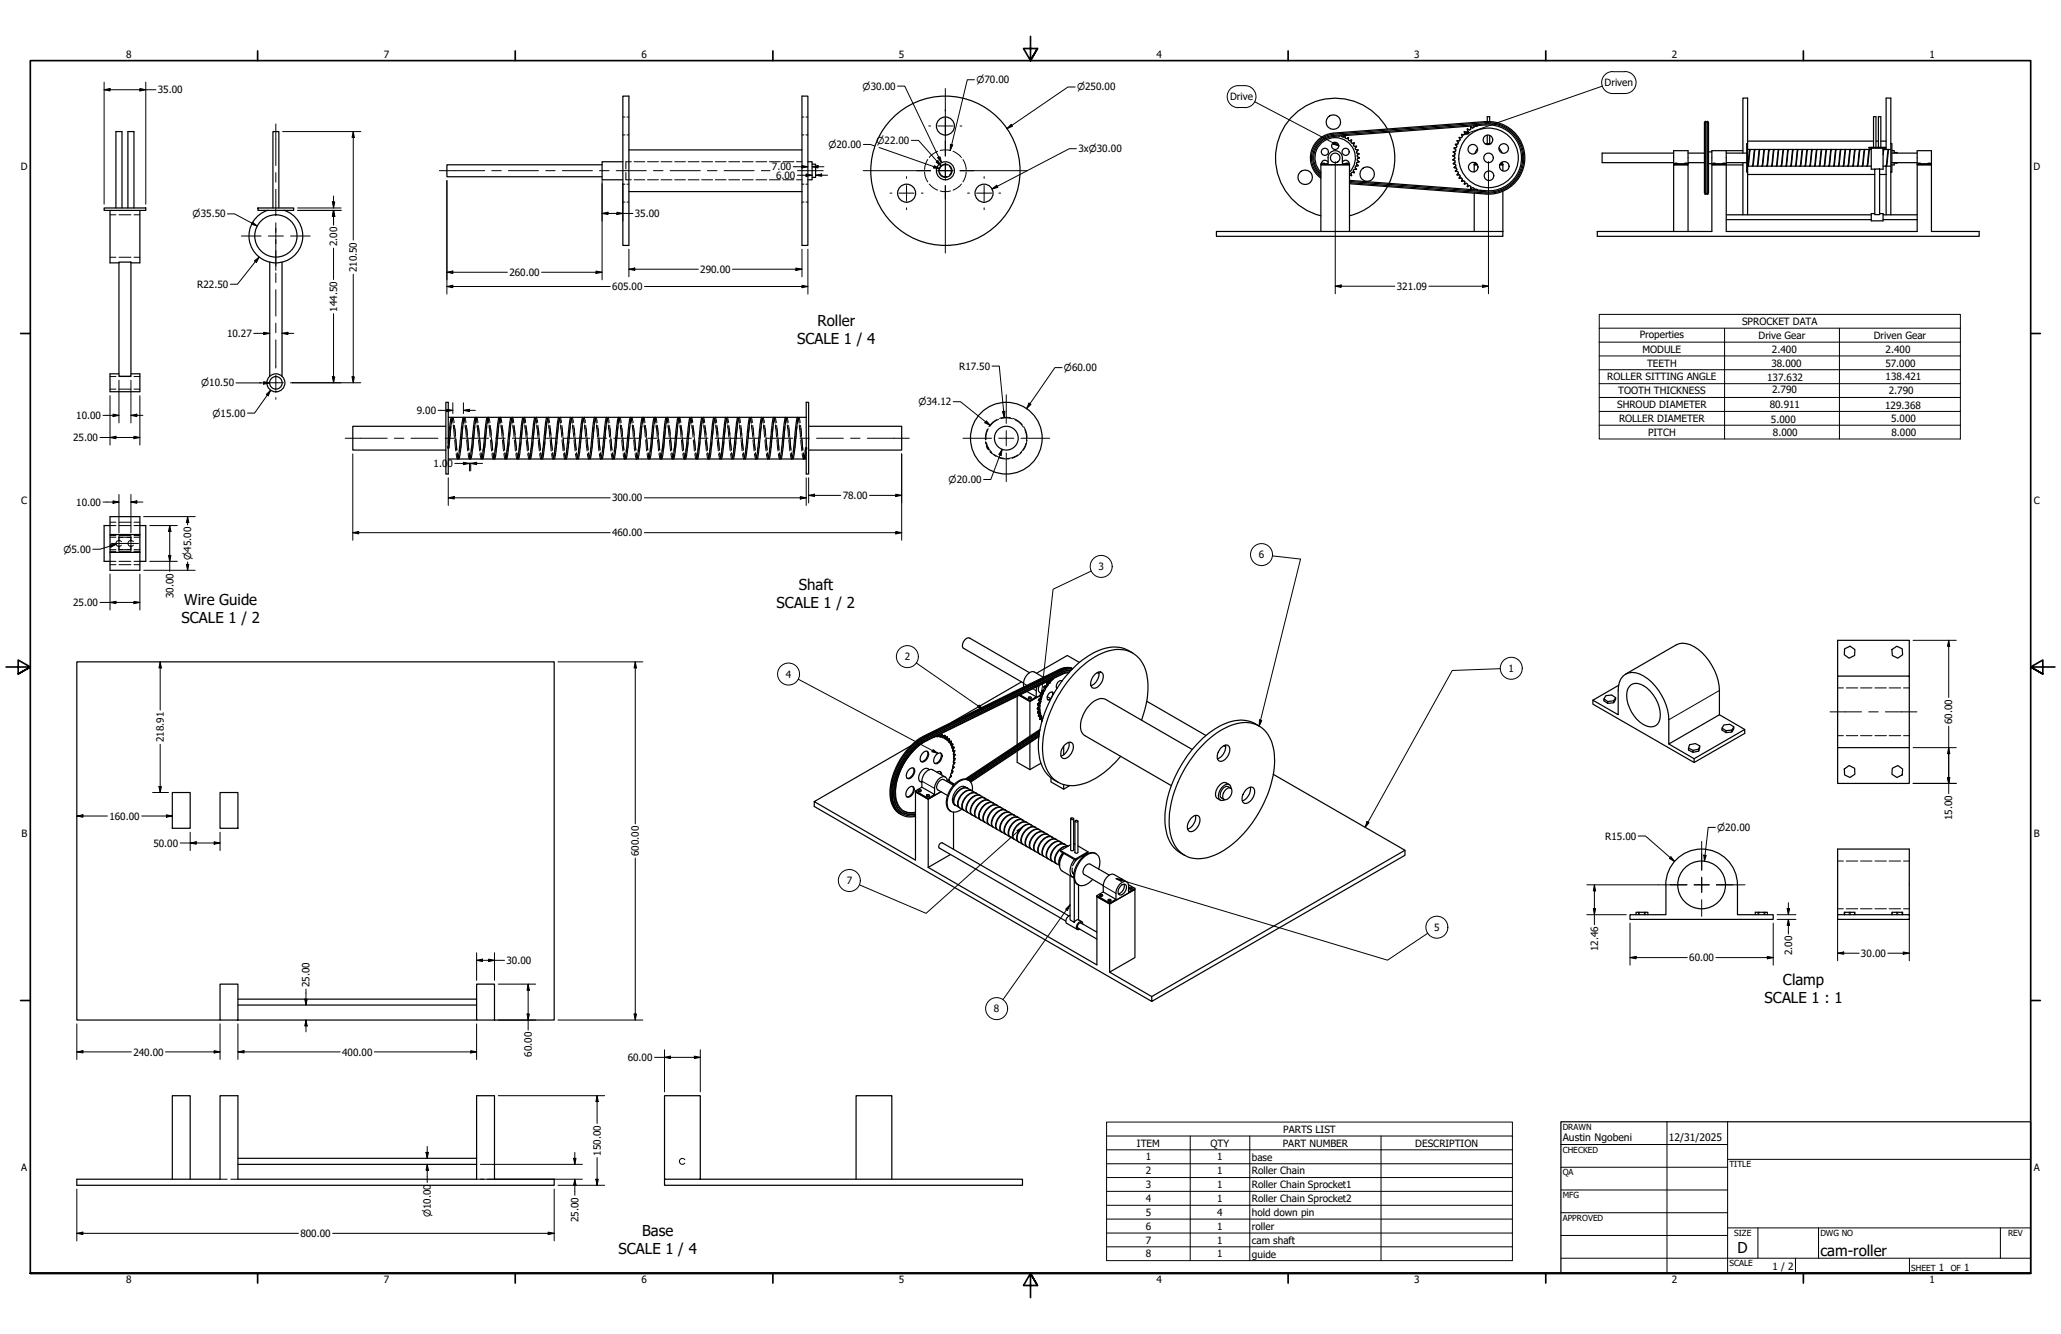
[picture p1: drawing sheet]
<svg xmlns="http://www.w3.org/2000/svg" width="864mm" height="559mm" viewBox="0 0 864 559" stroke-linecap="round" stroke-linejoin="round" font-family="sans-serif">
<defs><g id="words">
<g font-size="6.3">
<text x="342.5" y="136.5">Roller</text>
<text x="334" y="144">SCALE 1 / 4</text>
<text x="334.7" y="247">Shaft</text>
<text x="77.2" y="253.3">Wire Guide</text>
<text x="325.4" y="254.5">SCALE 1 / 2</text>
<text x="76.1" y="260.9">SCALE 1 / 2</text>
<text x="747.1" y="412.6">Clamp</text>
<text x="739.4" y="420.2">SCALE 1 : 1</text>
<text x="269" y="517.6">Base</text>
<text x="259.2" y="525.1">SCALE 1 / 4</text>
<text x="728.1" y="524.9">D</text>
<text x="762.8" y="526.2">cam-roller</text>
</g>
<g font-size="4.3">
<text x="654.8" y="477.8">Austin Ngobeni</text>
<text x="699.3" y="478">12/31/2025</text>
</g>
<g font-size="4.2">
<text x="52.8" y="24.4">8</text>
<text x="160.8" y="24.4">7</text>
<text x="268.7" y="24.4">6</text>
<text x="376.7" y="24.4">5</text>
<text x="484.6" y="24.4">4</text>
<text x="592.6" y="24.4">3</text>
<text x="700.5" y="24.4">2</text>
<text x="808.5" y="24.4">1</text>
<text x="66.1" y="39.1">35.00</text>
<text x="672.3" y="36.1">Driven</text>
<text x="515.4" y="42">Drive</text>
<text x="451.9" y="63.8">3x⌀30.00</text>
<text x="8.8" y="71.4">D</text>
<text x="323.5" y="71.4">7.00</text>
<text x="852" y="71.4">D</text>
<text x="325.2" y="74.9">6.00</text>
<text x="266" y="90.9">35.00</text>
<text x="141.3" y="103.2" transform="rotate(-90 141.3 103.2)">2.00</text>
<text x="149.5" y="114.1" transform="rotate(-90 149.5 114.1)">210.50</text>
<text x="213.4" y="115.6">260.00</text>
<text x="293.4" y="114.3">290.00</text>
<text x="82.7" y="120.6">R22.50</text>
<text x="256.5" y="121.5">605.00</text>
<text x="585.3" y="121.4">321.09</text>
<text x="141.3" y="130.6" transform="rotate(-90 141.3 130.6)">144.50</text>
<text x="730" y="136.1">SPROCKET DATA</text>
<text x="95.1" y="141.2">10.27</text>
<text x="687.1" y="141.5">Properties</text>
<text x="736.9" y="141.9">Drive Gear</text>
<text x="785.1" y="141.9">Driven Gear</text>
<text x="688.3" y="147.7">MODULE</text>
<text x="742.4" y="147.8">2.400</text>
<text x="790.1" y="147.8">2.400</text>
<text x="401.9" y="154.9">R17.50</text>
<text x="690.2" y="153.5">TEETH</text>
<text x="742.3" y="153.5">38.000</text>
<text x="790" y="153.7">57.000</text>
<text x="673.5" y="159.3">ROLLER SITTING ANGLE</text>
<text x="740.5" y="159.7">137.632</text>
<text x="790.1" y="159.1">138.421</text>
<text x="678.1" y="165.1">TOOTH THICKNESS</text>
<text x="742.5" y="164.8">2.790</text>
<text x="791.5" y="165.1">2.790</text>
<text x="174.6" y="173.4">9.00</text>
<text x="677.6" y="170.9">SHROUD DIAMETER</text>
<text x="741.6" y="171">80.911</text>
<text x="789.9" y="171.3">129.368</text>
<text x="31.9" y="175.5">10.00</text>
<text x="678.4" y="176.7">ROLLER DIAMETER</text>
<text x="742.1" y="177">5.000</text>
<text x="792.4" y="176.8">5.000</text>
<text x="30.7" y="184.8">25.00</text>
<text x="690.6" y="182.6">PITCH</text>
<text x="742.9" y="182.5">8.000</text>
<text x="792.5" y="182.6">8.000</text>
<text x="181.7" y="195.6">1.0</text>
<text x="187.5" y="195.6">0</text>
<text x="353.1" y="209">78.00</text>
<text x="8.9" y="211.1">C</text>
<text x="31.9" y="211.8">10.00</text>
<text x="256.5" y="210.1">300.00</text>
<text x="852.2" y="211.1">C</text>
<text x="256.5" y="224.7">460.00</text>
<text x="527.5" y="233.9">6</text>
<text x="460.2" y="238.8">3</text>
<text x="72.6" y="250.6" transform="rotate(-90 72.6 250.6)">30.00</text>
<text x="30.7" y="253.9">25.00</text>
<text x="379.1" y="276.6">2</text>
<text x="632.1" y="281.5">1</text>
<text x="329.2" y="283.9">4</text>
<text x="818" y="303.4" transform="rotate(-90 818 303.4)">60.00</text>
<text x="68.6" y="311" transform="rotate(-90 68.6 311)">218.91</text>
<text x="45.8" y="343.3">160.00</text>
<text x="818" y="343.6" transform="rotate(-90 818 343.6)">15.00</text>
<text x="9" y="350.8">B</text>
<text x="672.7" y="351.7">R15.00</text>
<text x="852.2" y="350.8">B</text>
<text x="64.3" y="354.6">50.00</text>
<text x="267.7" y="358.6" transform="rotate(-90 267.7 358.6)">600.00</text>
<text x="354.8" y="370.3">7</text>
<text x="601" y="389.9">5</text>
<text x="669.6" y="398.5" transform="rotate(-90 669.6 398.5)">12.46</text>
<text x="750.9" y="400.2" transform="rotate(-90 750.9 400.2)">2.00</text>
<text x="779.8" y="400.8">30.00</text>
<text x="212.2" y="403.8">30.00</text>
<text x="707.8" y="402.7">60.00</text>
<text x="129.7" y="413.5" transform="rotate(-90 129.7 413.5)">25.00</text>
<text x="416.5" y="424.1">8</text>
<text x="55.9" y="442.2">240.00</text>
<text x="143.3" y="442.2">400.00</text>
<text x="222.8" y="442.7" transform="rotate(-90 222.8 442.7)">60.00</text>
<text x="263" y="444.4">60.00</text>
<text x="537.7" y="474.5">PARTS LIST</text>
<text x="251.7" y="484.1" transform="rotate(-90 251.7 484.1)">150.00</text>
<text x="476.4" y="480.3">ITEM</text>
<text x="507.2" y="480.3">QTY</text>
<text x="537.5" y="480.3">PART NUMBER</text>
<text x="593" y="480.3">DESCRIPTION</text>
<text x="8.9" y="490.5">A</text>
<text x="480.1" y="486.1">1</text>
<text x="480.1" y="491.9">2</text>
<text x="510" y="486.1">1</text>
<text x="510" y="491.9">1</text>
<text x="524.6" y="486.2">base</text>
<text x="524.6" y="491.9">Roller Chain</text>
<text x="852.2" y="490.5">A</text>
<text x="480.1" y="497.7">3</text>
<text x="510" y="497.7">1</text>
<text x="524.6" y="497.8">Roller Chain Sprocket1</text>
<text x="480.1" y="503.5">4</text>
<text x="510" y="503.5">1</text>
<text x="524.6" y="503.6">Roller Chain Sprocket2</text>
<text x="480.1" y="509.3">5</text>
<text x="510" y="509.3">4</text>
<text x="524.6" y="509.4">hold down pin</text>
<text x="242.4" y="511.9" transform="rotate(-90 242.4 511.9)">25.00</text>
<text x="480.1" y="515.1">6</text>
<text x="510" y="515.1">1</text>
<text x="524.6" y="515.2">roller</text>
<text x="125.9" y="518.2">800.00</text>
<text x="480.1" y="520.9">7</text>
<text x="510" y="520.9">1</text>
<text x="524.6" y="521">cam shaft</text>
<text x="480.1" y="526.7">8</text>
<text x="510" y="526.7">1</text>
<text x="524.6" y="526.8">guide</text>
<text x="742.8" y="532">1 / 2</text>
<text x="812.4" y="532.6">1</text>
<text x="823" y="532.6">1</text>
<text x="52.8" y="537.5">8</text>
<text x="160.8" y="537.5">7</text>
<text x="268.7" y="537.5">6</text>
<text x="376.7" y="537.5">5</text>
<text x="484.6" y="537.5">4</text>
<text x="592.6" y="537.5">3</text>
<text x="700.5" y="537.5">2</text>
<text x="808.5" y="537.5">1</text>
</g>
<g font-size="3.9">
<text x="409.1" y="34.9">⌀70.00</text>
<text x="361.4" y="37.6">⌀30.00</text>
<text x="451.3" y="37.9">⌀250.00</text>
<text x="347.1" y="62">⌀20.00</text>
<text x="367.2" y="60.3">⌀22.00</text>
<text x="80.7" y="91.1">⌀35.50</text>
<text x="445.8" y="155.4">⌀60.00</text>
<text x="84.3" y="161.9">⌀10.50</text>
<text x="384.8" y="169.8">⌀34.12</text>
<text x="89.1" y="174.6">⌀15.00</text>
<text x="397.5" y="202.3">⌀20.00</text>
<text x="26.5" y="231.5">⌀5.00</text>
<text x="80.1" y="234.6" transform="rotate(-90 80.1 234.6)">⌀45.00</text>
<text x="719.6" y="348">⌀20.00</text>
<text x="180.5" y="509.9" transform="rotate(-90 180.5 509.9)">⌀10.00</text>
</g>
<g font-size="3.5">
<text x="654.8" y="473.2">DRAWN</text>
<text x="654.8" y="482.8">CHECKED</text>
<text x="724.7" y="488.9">TITLE</text>
<text x="654.8" y="492.3">QA</text>
<text x="654.8" y="501.8">MFG</text>
<text x="654.8" y="511.4">APPROVED</text>
<text x="726.7" y="517.7">SIZE</text>
<text x="762.8" y="517.7">DWG NO</text>
<text x="841.4" y="517.7">REV</text>
<text x="724.7" y="530.4">SCALE</text>
<text x="800.9" y="532.6">SHEET</text>
<text x="817.4" y="532.6">OF</text>
</g>
</g></defs>
<!-- layer: Hidden (ANSI) -->
<g fill="none" stroke="#000" stroke-width=".42">
<path d="M261 56.5h.9M261 49h.9M262.7 56.5h.8M262.7 49h.8M336 56.5h.9M336 49h.9M337.7 56.5h.8M337.7 49h.8M261 77.2h.9M262.3 72.3v3h2.2M262.7 77.2h.8M264.5 67.8h-2.2v3"/>
<path d="M265.7 75.3h4.5M265.7 67.8h4.5M271.3 75.3h4.6M271.3 67.8h4.6M277 75.3h4.6M277 67.8h4.6M282.7 75.3h4.5M282.7 67.8h4.5M288.4 75.3h4.5M288.4 67.8h4.5M294 75.3h4.6M294 67.8h4.6"/>
<path d="M299.7 75.3h4.5M299.7 67.8h4.5M305.4 75.3h4.5M305.4 67.8h4.5M311.1 75.3h4.5M311.1 67.8h4.5M316.7 75.3h4.5M316.7 67.8h4.5M322.4 75.3h4.6M322.4 67.8h4.6M328.1 75.3h4.5M328.1 67.8h4.5"/>
<path d="M333.8 75.3h2.2M333.8 67.8h2.2M336 77.2h.9M337.7 77.2h.8M387.4 72.1l.3 1.9 1 2.2M388.7 66.9l-.8 1.7-.5 2.4M389.4 77.1l1.5 1.4 2 1.1M392.9 63.4l-2.4 1.4-1.1 1.2M393.7 72.1a2.47 2.47 0 0 0 3.2 1.8M394 63.1l1.7-.3 2.6 .3M396.9 69.2a2.45 2.45 0 0 0-3.2 1.8M397.8 69.7a2.54 2.54 0 0 1 0 3.7"/>
<path d="M399.4 63.4l2.3 1.4 1.1 1.2M402.8 77.1l-1.5 1.4-1.9 1.1M403.5 66.9l.9 1.7 .4 2.4M404.9 72.1l-.4 1.9-1 2.2M46.1 90h2.5M49.8 90h5.1M56.1 90h2.5M261 84.6h.9M262.7 84.6h.8M336 84.6h.9M337.7 84.6h.8M394 80l1.2 .3 3.1-.3"/>
<path d="M46.1 107.8h2.5M49.8 107.8h5.1M56.1 107.8h2.5M46.1 157.7h2.5M49.8 157.7h5.1M56.1 157.7h2.5M46.1 163h2.5M49.8 163h5.1M56.1 163h2.5M188.9 178.7l-.5 5.1M189.5 175l-.4 2.4M189.7 176.5l-.3-1.5 .4 2.3"/>
<path d="M189.7 174.8l.6 2.2M189.9 178l.2 1.5M190 178.4l.4 4.7M190.4 178.2l.5 4.6M190.6 179.5l.2 2.5M193.9 178.7l-.5 5.1M194.6 175l-.5 2.4M194.7 174.8l.6 2.2M194.7 176.5l-.3-1.5 .4 2.3M194.9 178l.2 1.5M194.9 178.4l.5 4.7M195.5 178.2l.4 4.6"/>
<path d="M195.6 179.5l.2 2.5M198.9 178.7l-.5 5.1M199.5 175l-.4 2.4M199.7 174.8l.6 2.2M199.7 176.5l-.3-1.5 .4 2.3M199.9 178l.2 1.5M200 178.4l.4 4.7M200.4 178.2l.5 4.6M200.6 179.5l.2 2.5M203.9 178.7l-.4 5.1M204.5 175l-.4 2.4M204.7 174.8l.6 2.2"/>
<path d="M204.7 176.5l-.4-1.5 .6 2.3M204.9 178l.1 1.5M205 178.4l.4 4.7M205.4 178.2l.5 4.6M205.5 179.5l.3 2.5M208.9 178.7l-.5 5.1M209.5 175l-.4 2.4M209.7 174.8l.6 2.2M209.7 176.5l-.3-1.5 .4 2.3M209.9 178.4l.5 4.7M209.9 178l.2 1.5M210.4 178.2l.5 4.6"/>
<path d="M210.6 179.5l.2 2.5M213.9 178.7l-.5 5.1M214.5 175l-.4 2.4M214.7 174.8l.6 2.2M214.7 176.5l-.3-1.5 .4 2.3M214.9 178l.2 1.5M214.9 178.4l.5 4.7M215.5 178.2l.4 4.6M215.6 179.5l.2 2.5M218.9 178.7l-.5 5.1M219.5 175l-.4 2.4M219.7 174.8l.6 2.2"/>
<path d="M219.7 176.5l-.3-1.5 .4 2.3M219.9 178l.2 1.5M220 178.4l.4 4.7M220.4 178.2l.5 4.6M220.6 179.5l.2 2.5M223.9 178.7l-.4 5.1M224.5 175l-.4 2.4M224.7 174.8l.6 2.2M224.7 176.5l-.4-1.5 .6 2.3M224.9 178l.1 1.5M225 178.4l.4 4.7M225.4 178.2l.5 4.6"/>
<path d="M225.6 179.5l.2 2.5M228.9 178.7l-.5 5.1M229.6 175l-.6 2.4M229.7 174.8l.6 2.2M229.7 176.5l-.3-1.5 .4 2.3M229.9 178.4l.5 4.7M229.9 178l.2 1.5M230.4 178.2l.5 4.6M230.6 179.5l.2 2.5M233.9 178.7l-.5 5.1M234.5 175l-.4 2.4M234.7 174.8l.6 2.2"/>
<path d="M234.7 176.5l-.3-1.5 .4 2.3M234.9 178l.2 1.5M234.9 178.4l.5 4.7M235.5 178.2l.4 4.6M235.6 179.5l.2 2.5M239 178.7l-.6 5.1M239.5 175l-.4 2.4M239.7 174.8l.6 2.2M239.7 176.5l-.4-1.5 .5 2.3M239.9 178l.2 1.5M240 178.4l.4 4.7M240.4 178.2l.5 4.6"/>
<path d="M240.6 179.5l.2 2.5M243.9 178.7l-.4 5.1M244.5 175l-.4 2.4M244.7 174.8l.6 2.2M244.7 176.5l-.4-1.5 .5 2.3M244.9 178l.1 1.5M245 178.4l.4 4.7M245.4 178.2l.5 4.6M245.6 179.5l.2 2.5M248.9 178.7l-.5 5.1M249.6 175l-.6 2.4M249.7 174.8l.6 2.2"/>
<path d="M249.7 176.5l-.3-1.5 .4 2.3M249.9 178.4l.5 4.7M249.9 178l.2 1.5M250.4 178.2l.5 4.6M250.6 179.5l.2 2.5M253.9 178.7l-.5 5.1M254.5 175l-.4 2.4M254.7 174.8l.6 2.2M254.7 176.5l-.3-1.5 .4 2.3M254.9 178l.2 1.5M255 178.4l.4 4.7M255.5 178.2l.4 4.6"/>
<path d="M255.6 179.5l.2 2.5M259 178.7l-.6 5.1M259.5 175l-.4 2.4M259.7 174.8l.6 2.2M259.7 176.5l-.4-1.5 .5 2.3M259.9 178l.2 1.5M260 178.4l.4 4.7M260.4 178.2l.5 4.6M260.5 179.5l.3 2.5M263.9 178.7l-.4 5.1M264.5 175l-.4 2.4M264.7 174.8l.6 2.2"/>
<path d="M264.7 176.5l-.3-1.5 .4 2.3M264.9 178l.1 1.5M265 178.4l.4 4.7M265.4 178.2l.5 4.6M265.6 179.5l.2 2.5M268.9 178.7l-.5 5.1M269.6 175l-.6 2.4M269.7 174.8l.6 2.2M269.7 176.5l-.3-1.5 .4 2.3M269.9 178l.2 1.5M269.9 178.4l.5 4.7M270.4 178.2l.5 4.6"/>
<path d="M270.6 179.5l.2 2.5M273.9 178.7l-.5 5.1M274.5 175l-.4 2.4M274.7 174.8l.6 2.2M274.7 176.5l-.3-1.5 .4 2.3M274.9 178l.2 1.5M275 178.4l.4 4.7M275.4 178.2l.5 4.6M275.6 179.5l.2 2.5M279 178.7l-.6 5.1M279.5 175l-.4 2.4M279.7 174.8l.6 2.2"/>
<path d="M279.7 176.5l-.4-1.5 .5 2.3M279.9 178l.2 1.5M280 178.4l.4 4.7M280.4 178.2l.5 4.6M280.5 179.5l.3 2.5M283.9 178.7l-.4 5.1M284.5 175l-.4 2.4M284.7 176.5l-.3-1.5 .4 2.3M284.7 174.8l.6 2.2M284.9 178l.2 1.5M285 178.4l.4 4.7M285.4 178.2l.5 4.6"/>
<path d="M285.6 179.5l.2 2.5M288.9 178.7l-.5 5.1M289.6 175l-.5 2.4M289.7 174.8l.6 2.2M289.7 176.5l-.3-1.5 .4 2.3M289.9 178l.2 1.5M289.9 178.4l.5 4.7M290.4 178.2l.5 4.6M290.6 179.5l.2 2.5M293.9 178.7l-.5 5.1M294.5 175l-.4 2.4M294.7 174.8l.6 2.2"/>
<path d="M294.7 176.5l-.3-1.5 .4 2.3M294.9 178l.2 1.5M295 178.4l.4 4.7M295.4 178.2l.5 4.6M295.6 179.5l.2 2.5M298.9 178.7l-.5 5.1M299.5 175l-.4 2.4M299.7 174.8l.6 2.2M299.7 176.5l-.4-1.5 .5 2.3M299.9 178l.2 1.5M300 178.4l.4 4.7M300.4 178.2l.5 4.6"/>
<path d="M300.5 179.5l.3 2.5M303.9 178.7l-.5 5.1M304.5 175l-.4 2.4M304.7 176.5l-.3-1.5 .4 2.3M304.7 174.8l.6 2.2M304.9 178l.2 1.5M305 178.4l.4 4.7M305.4 178.2l.5 4.6M305.6 179.5l.2 2.5M308.9 178.7l-.5 5.1M309.6 175l-.5 2.4M309.7 174.8l.6 2.2"/>
<path d="M309.7 176.5l-.3-1.5 .4 2.3M309.9 178l.2 1.5M309.9 178.4l.5 4.7M310.5 178.2l.4 4.6M310.6 179.5l.2 2.5M313.9 178.7l-.5 5.1M314.5 175l-.4 2.4M314.7 174.8l.6 2.2M314.7 176.5l-.3-1.5 .4 2.3M314.9 178l.2 1.5M315 178.4l.4 4.7M315.4 178.2l.5 4.6"/>
<path d="M315.6 179.5l.2 2.5M318.9 178.7l-.4 5.1M319.3 175l.4 1.5M319.4 175l.4 2.3M319.5 175l-.4 2.4M319.7 174.8l.6 2.2M319.9 178l.2 1.5M320 178.4l.4 4.7M320.4 178.2l.5 4.6M320.5 179.5l.3 2.5M323.9 178.7l-.5 5.1M324.5 175l-.4 2.4"/>
<path d="M324.7 174.8l.6 2.2M324.7 176.5l-.3-1.5 .4 2.3M324.9 178l.2 1.5M325 178.4l.4 4.7M325.4 178.2l.5 4.6M325.6 179.5l.2 2.5M328.9 178.7l-.5 5.1M329.6 175l-.5 2.4M329.7 174.8l.6 2.2M329.7 176.5l-.3-1.5 .4 2.3M329.9 178l.2 1.5M329.9 178.4l.5 4.7"/>
<path d="M330.5 178.2l.4 4.6M330.6 179.5l.2 2.5M333.9 178.7l-.5 5.1M334.5 175l-.4 2.4M334.7 174.8l.6 2.2M334.7 176.5l-.3-1.5 .4 2.3M334.9 178l.2 1.5M335 178.4l.4 4.7M335.4 178.2l.5 4.6M335.6 179.5l.2 2.5M413.8 179.8l-.9 2.8v1.7M414.1 179.6l-.8 2.3-.2 2.3"/>
<path d="M417.8 175.8a7.6 7.6 0 0 0-3.5 3M418.4 175.6l-2.2 1.4-1.5 1.6M419.5 175.3l2.1-.3 2.6 .5M423.4 175l-2.8-.1-1.8 .4M424.5 175.3a8.1 8.1 0 0 1 3.8 2.6M425.3 175.8l1.7 1.1 1.8 2M429 178.8l.9 1.8 .5 2.6M187.6 187.6h.1M187.6 186.8v.8M187.8 187.6h.1M187.8 185v.9M188.3 185.1l-.2 2.5"/>
<path d="M190.5 184.3l.5 4.6M190.9 183.3l.6 5M191 184l.5 4.7M191.1 190.1l.6 2.2M191.6 189.8l.4 2.3M191.6 189.6l.5 2.5M192.2 190.7l-.3 1.4M192.6 187.6l-.2 1.6M193.3 185.1l-.2 2.5M195.5 184.3l.5 4.6M196 183.3l.4 5M196 184l.5 4.7"/>
<path d="M196.2 190.1l.5 2.2M196.6 189.8l.4 2.3M196.6 189.6l.5 2.5M197.2 190.7l-.4 1.4M197.5 187.6l-.1 1.6M198.3 185.1l-.2 2.5M200.5 184.3l.5 4.6M200.9 183.3l.5 5M201 184l.4 4.7M201.1 190.1l.6 2.2M201.5 189.6l.6 2.5-.5-2.3M202.2 190.7l-.3 1.4"/>
<path d="M202.6 187.6l-.2 1.6M203.3 185.1l-.2 2.5M205.5 184.3l.5 4.6M205.9 183.3l.5 5M206 184l.4 4.7M206.1 190.1l.6 2.2M206.6 189.8l.4 2.3M206.6 189.6l.5 2.5M207.2 190.7l-.3 1.4M207.6 187.6l-.2 1.6M208.3 185.1l-.2 2.5M210.5 184.3l.5 4.6"/>
<path d="M210.9 183.3l.5 5M211 184l.5 4.7M211.1 190.1l.6 2.2M211.6 189.8l.4 2.3M211.6 189.6l.5 2.5M212.2 190.7l-.3 1.4M212.6 187.6l-.2 1.6M213.3 185.1l-.3 2.5M215.5 184.3l.5 4.6M216 183.3l.4 5M216 184l.5 4.7M216.2 190.1l.5 2.2"/>
<path d="M216.6 189.6l.4 2.5-.4-2.3M217.2 190.7l-.3 1.4M217.6 187.6l-.2 1.6M218.3 185.1l-.2 2.5M220.5 184.3l.5 4.6M220.9 183.3l.5 5M221 184l.4 4.7M221.1 190.1l.6 2.2M221.6 189.6l.5 2.5-.5-2.3M222.2 190.7l-.3 1.4M222.6 187.6l-.2 1.6M223.3 185.1l-.2 2.5"/>
<path d="M225.6 184.3l.4 4.6M225.9 183.3l.5 5M226 184l.4 4.7M226.1 190.1l.6 2.2M226.6 189.8l.4 2.3M226.6 189.6l.5 2.5M227.2 190.7l-.3 1.4M227.6 187.6l-.2 1.6M228.3 185.1l-.2 2.5M230.5 184.3l.5 4.6M230.9 183.3l.5 5M231 184l.5 4.7"/>
<path d="M231.1 190.1l.6 2.2M231.6 189.8l.4 2.3M231.6 189.6l.5 2.5M232.2 190.7l-.3 1.4M232.6 187.6l-.2 1.6M233.3 185.1l-.3 2.5M235.5 184.3l.5 4.6M235.9 183.3l.5 5M236 184l.5 4.7M236.2 190.1l.5 2.2M236.6 189.6l.4 2.5-.4-2.3M237.2 190.7l-.3 1.4"/>
<path d="M237.6 187.6l-.2 1.6M238.3 185.1l-.2 2.5M240.5 184.3l.5 4.6M240.9 183.3l.5 5M241 184l.4 4.7M241.1 190.1l.6 2.2M241.6 189.6l.5 2.5-.5-2.3M242.2 190.7l-.3 1.4M242.6 187.6l-.2 1.6M243.3 185.1l-.2 2.5M245.5 184.3l.5 4.6M245.9 183.3l.5 5"/>
<path d="M246 184l.4 4.7M246.1 190.1l.6 2.2M246.6 189.8l.4 2.3M246.6 189.6l.5 2.5M247.2 190.7l-.3 1.4M247.6 187.6l-.2 1.6M248.3 185.1l-.2 2.5M250.5 184.3l.5 4.6M251 183.3l.4 5M251 184l.5 4.7M251.1 190.1l.6 2.2M251.6 189.8l.4 2.3"/>
<path d="M251.6 189.6l.5 2.5M252.2 190.7l-.3 1.4M252.6 187.6l-.2 1.6M253.3 185.1l-.3 2.5M255.5 184.3l.5 4.6M255.9 183.3l.5 5M256 184l.5 4.7M256.1 190.1l.6 2.2M256.5 189.6l.5 2.5-.4-2.3M257.2 190.7l-.3 1.4M257.6 187.6l-.2 1.6M258.3 185.1l-.2 2.5"/>
<path d="M260.5 184.3l.5 4.6M260.9 183.3l.5 5M261 184l.4 4.7M261.1 190.1l.6 2.2M261.6 189.6l.5 2.5M261.6 189.8l.4 2.3M262.2 190.7l-.3 1.4M262.6 187.6l-.2 1.6M263.3 185.1l-.2 2.5M265.5 184.3l.5 4.6M265.9 183.3l.5 5M266 184l.4 4.7"/>
<path d="M266.1 190.1l.6 2.2M266.6 189.8l.4 2.3M266.6 189.6l.5 2.5M267.2 190.7l-.3 1.4M267.6 187.6l-.2 1.6M268.3 185.1l-.2 2.5M270.5 184.3l.5 4.6M271 183.3l.4 5M271 184l.5 4.7M271.1 190.1l.6 2.2M271.6 189.6l.4 2.5-.4-2.3M272.2 190.7l-.3 1.4"/>
<path d="M272.5 187.6l-.1 1.6M273.3 185.1l-.3 2.5M275.5 184.3l.5 4.6M275.9 183.3l.5 5M276 184l.5 4.7M276.1 190.1l.6 2.2M276.5 189.6l.6 2.5-.5-2.3M277.2 190.7l-.3 1.4M277.6 187.6l-.2 1.6M278.3 185.1l-.2 2.5M280.5 184.3l.5 4.6M280.9 183.3l.5 5"/>
<path d="M281 184l.4 4.7M281.1 190.1l.6 2.2M281.6 189.8l.4 2.3M281.6 189.6l.5 2.5M282.2 190.7l-.3 1.4M282.6 187.6l-.2 1.6M283.3 185.1l-.2 2.5M285.5 184.3l.5 4.6M285.9 183.3l.5 5M286 184l.4 4.7M286.1 190.1l.6 2.2M286.6 189.8l.4 2.3"/>
<path d="M286.6 189.6l.5 2.5M287.2 190.7l-.3 1.4M287.6 187.6l-.2 1.6M288.3 185.1l-.2 2.5M290.5 184.3l.5 4.6M291 183.3l.4 5M291 184l.5 4.7M291.1 190.1l.6 2.2M291.6 189.6l.4 2.5-.4-2.3M292.2 190.7l-.4 1.4M292.5 187.6l-.1 1.6M293.3 185.1l-.2 2.5"/>
<path d="M295.5 184.3l.5 4.6M295.9 183.3l.5 5M296 184l.5 4.7M296.1 190.1l.6 2.2M296.5 189.6l.6 2.5-.5-2.3M297.2 190.7l-.3 1.4M297.6 187.6l-.2 1.6M298.3 185.1l-.2 2.5M300.5 184.3l.5 4.6M300.9 183.3l.5 5M301 184l.4 4.7M301.1 190.1l.6 2.2"/>
<path d="M301.6 189.8l.4 2.3M301.6 189.6l.5 2.5M302.2 190.7l-.3 1.4M302.6 187.6l-.2 1.6M303.3 185.1l-.2 2.5M305.5 184.3l.5 4.6M305.9 183.3l.6 5M306 184l.5 4.7M306.1 190.1l.6 2.2M306.6 189.6l.5 2.5-.5-2.3M307.2 190.7l-.3 1.4M307.6 187.6l-.2 1.6"/>
<path d="M308.3 185.1l-.2 2.5M310.5 184.3l.5 4.6M311 183.3l.4 5M311 184l.5 4.7M311.1 190.1l.6 2.2M311.6 189.6l.4 2.5-.4-2.3M312.2 190.7l-.4 1.4M312.5 187.6l-.1 1.6M313.3 185.1l-.2 2.5M315.5 184.3l.5 4.6M315.9 183.3l.5 5M316 184l.4 4.7"/>
<path d="M316.1 190.1l.6 2.2M316.5 189.6l.6 2.5-.5-2.3M317.2 190.7l-.3 1.4M317.6 187.6l-.2 1.6M318.3 185.1l-.2 2.5M320.5 184.3l.5 4.6M320.9 183.3l.5 5M321 184l.4 4.7M321.1 190.1l.6 2.2M321.6 189.8l.4 2.3M321.6 189.6l.5 2.5M322.2 190.7l-.3 1.4"/>
<path d="M322.6 187.6l-.2 1.6M323.3 185.1l-.2 2.5M325.5 184.3l.5 4.6M325.9 183.3l.5 5M326 184l.5 4.7M326.1 190.1l.6 2.2M326.6 189.6l.5 2.5-.5-2.3M327.2 190.7l-.3 1.4M327.6 187.6l-.2 1.6M328.3 185.1l-.3 2.5M330.5 184.3l.5 4.6M331 183.3l.4 5"/>
<path d="M331 184l.5 4.7M331.2 190.1l.5 2.2M331.6 189.6l.4 2.5-.4-2.3M332.2 190.7l-.3 1.4M332.5 187.6l-.1 1.6M333.3 185.1l-.2 2.5M335.5 184.3l.5 4.6M335.9 183.3l.5 5M336 184l.4 4.7M336.1 190.1l.6 2.2M336.5 189.6l.6 2.5-.5-2.3M337.2 190.7l-.3 1.4"/>
<path d="M337.6 187.6l-.2 1.6M337.8 187.6h.1M337.9 189.1l-.1 .7M338 187.6h.1M338.1 187.6l-.1 .7M413 185l.1 .9M413.1 185.4l1.3 3M413.3 186.8l.3 .8M413.3 185.4l.8 2.2M413.6 187.6h.2M413.6 187.6l.5 .9M414 187.6h.1"/>
<path d="M414.1 187.6l1.4 1.9M414.8 189.2l.7 .6M414.9 189.1l.6 .7M415.5 189.8l1.9 1.4M416.4 190.3l2 1.2 2.4 .5M418.5 191.6l1.6 .6h2.9M426.5 190.6l-2.3 1.1-2.2 .4M428.1 189.5a8.5 8.5 0 0 1-4 2.5M429.4 180l.6 1.8 .1 2.9M429.8 185.8l-.6 1.7-1.8 2.3M430.3 184.3v.2a7.6 7.6 0 0 1-1.5 4.1M46.1 218.8h2.5"/>
<path d="M49.8 218.8h5.1M56.1 218.8h2.5M46.1 220.2h2.5M46.1 235.1h2.5M46.1 224.3h2.5M46.1 230.9h2.5M46.1 236.5h2.5M46.1 225h2.5M46.1 230.3h2.5M49.8 220.2h5.1M49.8 235.1h5.1M49.8 224.3h5.1"/>
<path d="M49.8 230.9h5.1M49.8 236.5h5.1M49.8 225h5.1M49.8 230.3h5.1M49.8 228.5v1.7h1.7M50.9 226.9a1.25 1.25 0 0 0-1.9-.2 1.25 1.25 0 0 0 0 1.9 1.25 1.25 0 0 0 1.9-.3M51.5 225.1h-1.7v1.7M53.2 225.1h1.7v1.7M54.9 228.5v1.7h-1.7M55.9 226.9a1.25 1.25 0 0 0-1.9-.2 1.25 1.25 0 0 0 0 1.9 1.25 1.25 0 0 0 1.9-.3M56.1 220.2h2.5M56.1 235.1h2.5"/>
<path d="M56.1 224.3h2.5M56.1 230.9h2.5M56.1 236.5h2.5M56.1 225h2.5M56.1 230.3h2.5M770 288.2h2.4M773.6 288.2h4.8M779.6 288.2h4.8M785.6 288.2h4.8M791.6 288.2h4.8M797.6 288.2h2.4M770 308.2h2.4"/>
<path d="M773.6 308.2h4.8M779.6 308.2h4.8M785.6 308.2h4.8M791.6 308.2h4.8M797.6 308.2h2.4M770 360.7h2.4M773.6 360.7h4.8M779.6 360.7h4.8M785.6 360.7h4.8M791.6 360.7h4.8M797.6 360.7h2.4M686.9 382.1v.4"/>
<path d="M686.9 382.8v.4M689.4 382.1v.4M689.4 382.8v.4M736.6 382.1v.4M736.6 382.8v.4M739.1 382.1v.4M739.1 382.8v.4M770 380.7h2.4M773.6 380.7h4.8M774.8 382.1v.4M774.8 382.8v.4M777.1 382.1v.4"/>
<path d="M777.1 382.8v.4M779.6 380.7h4.8M785.6 380.7h4.8M791.6 380.7h4.8M792.9 382.1v.4M792.9 382.8v.4M795.2 382.1v.4M795.2 382.8v.4M797.6 380.7h2.4M92.2 494h3M96.7 494h3M199.7 494h3"/>
<path d="M204.2 494h3M287 485.8a1.26 1.26 0 0 0-1.9-.2 1.26 1.26 0 0 0 0 1.8 1.26 1.26 0 0 0 1.9-.2"/>
</g>
<!-- layer: Visible (ANSI) -->
<g fill="none" stroke="#000" stroke-width=".51">
<path d="M261 40.3h2.5v62.5h-2.5zM336 40.3h2.5v62.5h-2.5zM558.7 55.8a10.4 10.4 0 0 0-9.2 7.6 10.4 10.4 0 0 0 4 11.2M558.7 56.2a9.9 9.9 0 0 0-8.8 7.1 9.9 9.9 0 0 0 3.6 10.7M558.8 56.7a9.4 9.4 0 0 0-8.3 6.6 9.4 9.4 0 0 0 3 10.1M558.8 56.7l63.9-4.8a14.3 14.3 0 0 1 15.3 14.2 14.3 14.3 0 0 1-15.4 14.3M561.4 56.9l-.5 .1M562.1 56.9l.1 .2M562.2 57.1l.7 .3M562.9 57.4l.6-.6 .1 .9M565 58.4v.1M565 58.5l.5 .4"/>
<path d="M565.1 57.7l-.8 .3-.7-.3M565.1 57.7l-.1 .7M565.5 58.9h.1M566.2 59.5a.71 .71 0 0 0 .5 .6 .71 .71 0 0 0 .7-.3M566.4 58.7l-.8 .2M566.4 58.7l-.3 .8M567.4 59.9l.1 .1M567.5 59.9l-.4 .7M581.3 54.1a25 25 0 0 0-41.7-3.2 25 25 0 0 0 13.9 39.5M582 55.4a25 25 0 0 1 0 21.4M610.6 59v.1M611 59.7h.1"/>
<path d="M611 59.7l-.3 .7M611.4 57.6l.4 .8M611.5 57.6l-.1 .1M611.8 58.4a.79 .79 0 0 1-1.2 .5l.4 .8M612.7 57.1l-.2 .5-1.1-.1M613.2 56.5l-.8-.2 .4 .8M613.2 56.5h.1M613.6 55.1v.1M614.4 55.4l-.9-.3 .1 .3a.63 .63 0 0 1-.3 1.1M614.4 55.4h.1M614.8 54l.2 .9M614.9 54.1h-.1"/>
<path d="M614.9 54.9l-.5 .5M615 54.9h.1M616.2 53.1a.8 .8 0 0 1-.2 1.3 .8 .8 0 0 1-1.1-.4M616.2 53.2l.8 .4M617.6 53.2l-.6 .4M617.7 52.7v.5M617.7 53.2v.1M618 52.7l.4 .3M619.1 52.7l-.7 .2M619.1 52.6h.1M619.1 52.6v.1M620.3 52.5h-.2"/>
<path d="M622.6 50.9l-63.9 4.9M622.6 51a15.2 15.2 0 0 1 16.3 15.1 15.2 15.2 0 0 1-16.3 15.2l-57.1-4.3M622.6 51.4l-63.9 4.8M622.6 51.4a14.8 14.8 0 0 1 15.9 14.7 14.8 14.8 0 0 1-15.9 14.8l-57.1-4.4M622.7 52.3l-63.9 4.9a9 9 0 0 0-7.8 6 9 9 0 0 0 2.5 9.6M622.7 52.4a13.8 13.8 0 0 1 14.8 13.7 13.8 13.8 0 0 1-14.8 13.8l-57.2-4.3M623.2 50.9v-2h1v2M623.2 56.6v3.5M624.2 56.7v3.4M714.4 51.4h-.2v29.4h.2M714.4 50.9h.4v30.4h-.4zM714.8 51.1h.5"/>
<path d="M715.3 50.9h.3v30.4h-.3zM715.6 51.4h.3v29.4h-.3M732.3 59.1h52.8M786.1 59.1h1M788.1 59.1h2.2M252.3 69h-65v5h65M261 67.8h-8.7v7.5h8.7M263.5 62.8h72.5M338.5 67.8h1.8v7.5h-1.8M340.3 68.8h1.5v5.5h-1.5M553.5 72.1a8.5 8.5 0 0 1 0-12 8.5 8.5 0 0 1 12 0 8.5 8.5 0 0 1-.1 12M554.2 68.4l-.2 .2"/>
<path d="M554.7 68.6h.3M554.7 68.4l-.5 .2M556.5 67.9a1.49 1.49 0 0 0-1.7-.7 1.49 1.49 0 0 0-1.1 1.4M556.5 66.1v2.5h-3v.4h12v-.4h-3a4.8 4.8 0 0 0-1.1-4.8 3 3 0 0 0-3.2-.4 3 3 0 0 0-1.7 2.7M562.5 67.9a1.49 1.49 0 0 1 1.7-.7 1.49 1.49 0 0 1 1.1 1.4M564.3 68.4l-.3 .2M564.8 68.6h.2M564.8 68.4l-.5 .2M565.5 76l57.1 4.3M565.5 73.3h.1M566.1 72.7l.3 .8-.8-.2M567.1 71.6l.4 .5-.3 .2a.62 .62 0 0 0-1 .4"/>
<path d="M567.1 60.6v.1M567.1 71.5v.1M567.1 60.7v.2a.8 .8 0 0 0 1.3 .3M568.3 61.3h.2a.78 .78 0 0 0-.6 1.1 .78 .78 0 0 0 1.2 .3M568.4 71h-.3a.61 .61 0 0 0-1 .5M568.4 70.9l-.1 .1M568.5 63.4h.1M568.5 68.8h.1M568.5 63.5a.81 .81 0 0 0 1 .9l-.7 .5M568.5 68.8l.6 .5M568.8 65a.82 .82 0 0 0 .9 1M568.8 67.2l.7 .5"/>
<path d="M568.8 64.9v.1M569 62.8l.1 .1M569.1 69.4l-.1 .1M569.1 69.5a.78 .78 0 0 0-1.2 .3 .78 .78 0 0 0 .6 1.1M569.1 62.9l-.6 .5M569.4 67.9h-.2a.67 .67 0 0 0-.7 .8M569.6 66.1v.1M569.7 66.2l-.4 .1a.62 .62 0 0 0-.5 .9M581.3 78.2a25 25 0 0 1-15.8 12.2M608.8 67l.1 .1a.65 .65 0 0 1 .7 .2 .65 .65 0 0 1 0 .7M608.8 65.3l.7 .4M608.8 66.9v.1"/>
<path d="M608.8 65.3v.1M609.3 62.1l.2 .2a.63 .63 0 0 1 .5 .4 .63 .63 0 0 1-.2 .7M609.3 70.2l.8 .2M609.3 70.2h.1M609.4 62l-.1 .1M609.5 66.5l-.7 .4M609.5 66.5h.1M609.5 65.8v.7M609.5 65l-.7 .2M609.6 68.1l-.6 .5 .7 .2M609.6 64.9l-.1 .1M609.6 64.2l-.1 .7"/>
<path d="M609.7 68l-.1 .1M609.7 63.4l-.8 .3 .8 .5M609.7 68.8h.1M609.7 63.4h.1M609.8 60.5l.2 .2a.64 .64 0 0 1 .1 1.1M609.8 68.9a.75 .75 0 0 1-.5 1.2M609.9 71.8h.8M609.9 71.7v.1M610.1 61.8l-.8 .2M610.1 70.4h.1M610.1 61.8h.1M610.1 70.4a.76 .76 0 0 1-.3 1.3"/>
<path d="M610.6 73.3h.3a.6 .6 0 0 1 .6 0 .6 .6 0 0 1 .3 .5M610.7 60.4l-.8 .2M610.7 71.8h.1M610.7 60.4h.1M610.7 71.8l.3 .7M611 72.5l-.4 .8M611 72.5h.1M611.4 74.6h1.1l.2 .5M611.8 73.9l-.4 .7M612.4 75.9l.1 .1M612.8 75.1l-.4 .8M613.2 75.8l-.7 .2"/>
<path d="M613.2 75.8h.1M613.3 75.8a.79 .79 0 0 1 .2 1.3l.1 .1M614.4 76.8l-.8 .4M614.4 76.8h.1M614.4 76.8l.5 .5M615 77.3l-.1 .9a.8 .8 0 0 1 1.1-.3 .8 .8 0 0 1 .2 1.2l.8-.5M615 77.3h.1M617 78.6l.6 .4M617.7 79v.5M617.7 78.9v.1M617.7 69v3M617.7 69h1.4"/>
<path d="M618.1 68.2l.1 .3M618.2 68.6h.2M618.4 79.3l-.4 .2M618.4 79.2v.1M618.4 79.3l.7 .3M618.7 68.6h-1v.4M619.1 62.3l-1.1 2.1M619.1 79.6h.1M620.1 79.7h.2M624.7 60.2l-2.3 .1M628.1 62.1l1.3 2M628.4 69h1.3"/>
<path d="M628.6 68.6h1.1v.4M628.8 68.4h.2M629 68.6h.2M629.5 67.9l-.3 .6M629.7 69v2.6M701.3 68.6h6v.4h-6zM701.3 68.6v-5.5h6v5.5M701.3 64.1h-30v4h30M701.9 68.4h.5M702.4 68.6h.4M705.9 68.6h.3M706.2 68.4h.6"/>
<path d="M707.3 68.1h6.9M707.3 64.1h6.9M715.9 63.6h1.4M717.3 68.6h6v.4h-6zM717.9 68.4h.5M718.4 68.6h.4M721.9 68.6h.3M722.2 68.4h.5M722.7 68.6h.1M723.3 63.1v5.5M723.3 68.1h8.6M723.3 64.1h8.6"/>
<path d="M723.3 69.1h7M730.3 64.1v-23h2v48.9M730.3 63.1h-13v5.5h-1.4M730.3 68.1v21.9M732.3 60.1h-.4v12h.4M732.3 73.1h53.3M732.3 62.6h.9M732.3 69.5h.1M733.3 62.7l-.9 6.8M733.3 62.7h.1M734.3 69.5h.1M734.4 69.6h1.9"/>
<path d="M735.3 62.6l-1.9 .1-1 6.9M735.3 62.7l-1 6.9h-1.8M735.3 62.7h.1M736.3 69.5h.1M737.2 62.6h-1.8l-1 6.9M737.3 62.7l-1 6.9M737.3 62.7h.1M738.3 69.5h.1M738.4 69.6h1.9M739.3 62.6l-1.9 .1-1 6.8M739.3 62.7l-1 6.9h-1.8M739.3 62.7h.1"/>
<path d="M740.5 69.6h1.8M741.2 62.6h-1.8l-1 6.9M741.3 62.7l-1 6.9M741.3 62.7h.1M742.3 69.5h.1M743.3 62.6l-1.9 .1-.7 6.3-.4 .5M743.4 62.7l-.3 .4-.8 6.5M743.5 62.6l-1.1 6.9M743.5 62.6h1.7M744.3 69.5h.1M744.5 69.6h1.8M745.3 62.7l-1 6.8-1.9 .1"/>
<path d="M745.3 62.7h.1M747.3 62.6l-1.9 .1-1 6.8M747.4 62.7l-.3 .4-.8 6.5M747.5 62.6l-.9 6.6-.3 .3M747.5 62.6h1.7M748.3 69.5h.1M749.3 62.7l-1 6.8-1.9 .1M749.3 62.7h.1M750.3 69.5h.1M751.3 62.6l-1.9 .1-1 6.8M751.3 62.7l-1 6.9h-1.8M751.3 62.7h.1"/>
<path d="M751.5 62.6l-1.1 6.9M751.5 62.6h1.7M752.3 69.5h.1M753.4 62.7l-.4 .5-.7 6.3-1.9 .1M753.4 62.6l-1 6.9M753.4 62.6h1.9M754.3 69.5h.1M754.4 69.6h1.9M755.3 62.7l-1 6.9h-1.8M755.3 62.7h.1M756.3 69.5h.1M757.2 62.6h-1.8l-1 6.9"/>
<path d="M757.3 62.7l-1 6.9M757.3 62.7h.1M757.4 62.6l-1 6.9M757.4 62.6h1.9M758.3 69.5h.1M758.4 69.6h1.9M759.3 62.7l-1 6.9h-1.8M759.3 62.7h.1M760.5 69.6h1.8M761.2 62.6h-1.8l-1 6.9M761.3 62.7l-1 6.9M761.3 62.7h.1"/>
<path d="M762.3 69.5h.1M763.3 62.6l-1.9 .1-.7 6.3-.4 .5M763.3 62.7l-1 6.9M763.3 62.7h.1M764.3 69.5h.1M764.5 69.6h1.8M765.2 62.6h-1.8l-1 6.9M765.3 62.7l-1 6.8-1.9 .1M765.3 62.7h.1M767.3 62.6l-1.9 .1-1 6.8M767.4 62.7l-.3 .4-.8 6.5M767.5 62.6l-.9 6.6-.3 .3"/>
<path d="M767.5 62.6h1.7M768.3 69.5h.1M769.3 62.7l-1 6.8-1.9 .1M769.3 62.7h.1M770.3 69.5h.1M771.3 62.6l-1.9 .1-1 6.8M771.3 62.7l-1 6.9h-1.8M771.3 62.7h.1M771.5 62.6l-1.1 6.9M771.5 62.6h1.7M772.4 69.5h.1M773.4 62.7l-.4 .5-.6 6.3-2 .1"/>
<path d="M773.4 62.6l-1 6.9M773.4 62.6h1.9M774.3 69.5h.1M774.4 69.6h1.9M775.3 62.7l-1 6.9h-1.8M775.3 62.7h.1M776.4 69.5h.1M777.2 62.6h-1.8l-1 6.9M777.3 62.7l-1 6.9M777.3 62.7h.1M777.4 62.6l-1 6.9M777.4 62.6h1.9"/>
<path d="M778.3 69.5h.1M778.4 69.6h1.9M779.3 62.7l-1 6.9h-1.8M779.3 62.7h.1M781.2 62.6h-1.8l-1 6.9M781.3 62.7l-1 6.9M781.3 62.7h.1M782.3 69.5h.1M782.4 69.6h1.7M783.1 61.7h7v.4h-7zM783.3 62.6l-1.9 .1-.7 6.3-.3 .5M783.3 62.7l-1 6.9h-1.8"/>
<path d="M783.3 62.7h.1M784.1 62.6h-.7l-.1 .5-.9 6.4M784.1 62.1v8.8h1.5M785.1 61.7v-12.8h1v12.8M785.6 70.8h2v19.1h-2zM787.1 61.7v-12.8h1v12.8M787.6 73.1h2.7M789.1 62.6h.1M789.1 69.6h1.2M789.1 62.1v8.8h-1.5M789.3 62.7l-.2 .4M789.3 62.7h.1"/>
<path d="M790.3 62.6v-21.5h2v48.9M790.3 69.5v20.5M790.4 69.6h1.9M791.3 62.6h-1.9l-.3 2.2M791.3 62.7l-1 6.9M791.3 62.7h.1M791.5 62.6l-.9 6.6-.3 .3M791.5 62.6h.8M792.3 60.1h.4v12h-.4M792.7 63.1h1v1M792.7 68.1h10.6M792.7 64.1h10.6"/>
<path d="M793.7 63.9h1.2v.2M793.7 68.1v1h-1M794.9 68.1l-1.2 .2M803.3 68.6h6v.4h-6zM803.3 68.6v-5.5h6v5.5M803.9 68.4h.5M804.4 68.6h.3M807.8 68.6h.5M808.3 68.4h.4M43.6 87.1h17.5v1h-17.5zM46.1 88.1v22h3.7M48.6 87.1v-32h2.5v32"/>
<path d="M53.6 87.1v-32h2.5v32M58.6 88.1v22h-3.7M108.1 87.1h15v1h-15zM112.3 88.1a11.3 11.3 0 0 0-5.9 17.3 11.3 11.3 0 0 0 18.4 0 11.3 11.3 0 0 0-5.9-17.3M114.4 87.1v-32h2.4v32M263.5 80.3h72.5M509.7 97h120v2h-120zM553.5 97v-28h12v28M617.7 80.9v16.1M629.7 80.1v16.9M669.3 97h48v-28h6v28h80v-28h6v28h20v2h-160zM701.3 97v-28h6v28"/>
<path d="M714.8 81.2h.5M723.3 90h60.8M723.3 92h60.8M785.6 89.5h-1.5v3h5v-3h-1.5M789.1 90h14.2M789.1 92h14.2M49.8 109.8h5.1v47.8h-5.1zM113 109.8v47.8M118.2 109.8v47.8M49.8 156.6h-3.7v7.5h12.5v-7.5h-3.7M186.8 168.5h1v30.1h-1zM186.8 178.6h-39v9.9h39"/>
<path d="M187.8 174.8h1.4M189.5 175l-.2-.2a4.3 4.3 0 0 0-.8 3.2l-.7 7M194.2 174.8h-4.5a65.3 65.3 0 0 0-1.6 12.8h-.3M194.6 175l-.5-.2-.2 .4-.9 7.4a33.4 33.4 0 0 1-1.3 9.7h-3.9M199.2 174.8h-4.6l-.2 .5-1.7 15.4-.4 1.6-.3-.2M199.5 175l-.4-.2-.4 1.7-1.7 15.4-.2 .4h-4.6M204.2 174.8h-4.5a55.1 55.1 0 0 0-1.6 12.3l-.3 3a2.03 2.03 0 0 1-.7 2.1l-.1-.1M204.5 175l-.2-.1a1.95 1.95 0 0 0-.7 2.1l-.5 5.6a35.6 35.6 0 0 1-1.4 9.7h-4.5M209.2 174.8h-4.5a55.1 55.1 0 0 0-1.6 12.3l-.3 3a1.91 1.91 0 0 1-.7 2.1l-.2-.1M209.5 175l-.2-.1a2.07 2.07 0 0 0-.7 2.1l-.6 5.6a33.4 33.4 0 0 1-1.3 9.7h-4.5M214.2 174.8h-4.6l-1.1 7.9a33.3 33.3 0 0 1-1.3 9.6l-.2-.2M214.5 175l-.4-.2-.2 .4-.3 1.8-1.7 15.1-4.7 .2"/>
<path d="M219.2 174.8h-4.6l-.2 .5-1.7 15.4-.4 1.6-.3-.2M219.5 175l-.4-.2-.4 1.7-1.7 15.4-.2 .4h-4.6M224.2 174.8h-4.5a55.1 55.1 0 0 0-1.6 12.3l-.3 3a2.03 2.03 0 0 1-.7 2.1l-.2-.1M224.5 175l-.2-.1a1.95 1.95 0 0 0-.7 2.1l-.6 5.6a33.4 33.4 0 0 1-1.3 9.7h-4.5M229.2 174.8h-4.5a55.1 55.1 0 0 0-1.6 12.3l-.3 3a1.91 1.91 0 0 1-.7 2.1l-.2-.1M229.6 175l-.3-.1a2.07 2.07 0 0 0-.7 2.1l-.6 5.6a33.4 33.4 0 0 1-1.3 9.7h-4.5M234.2 174.8h-4.6l-.2 .5-1.6 14.8a1.91 1.91 0 0 1-.7 2.1l-.1-.1M234.5 175l-.4-.2-.4 1.7-1.8 15.6-4.7 .2M239.2 174.8h-4.6l-.2 .5-1.7 15.4-.4 1.6-.3-.2M239.5 175h-.5l-.3 1.5-1.7 15.4-.2 .4h-4.6M244.2 174.8h-4.5a55.1 55.1 0 0 0-1.6 12.3l-.3 3a2.03 2.03 0 0 1-.7 2.1l-.2-.1M244.5 175l-.2-.1a1.95 1.95 0 0 0-.7 2.1l-.6 5.6a33.4 33.4 0 0 1-1.3 9.7h-4.5"/>
<path d="M249.2 174.8h-4.5a62.5 62.5 0 0 0-1.7 13.2l-.2 2.1a1.91 1.91 0 0 1-.7 2.1l-.2-.1M249.6 175l-.3-.1a2.07 2.07 0 0 0-.7 2.1l-.6 5.6a33.4 33.4 0 0 1-1.3 9.7h-4.5M254.2 174.8h-4.6l-.2 .5-1.7 15.4-.3 1.5-.4-.1M254.5 175l-.4-.2-.4 1.7-1.8 15.6-4.7 .2M259.2 174.8l-4.7 .2-1.8 15.7-.4 1.6-.3-.2M259.5 175l-.2-.1a1.95 1.95 0 0 0-.7 2.1l-1.6 14.9-.2 .4h-4.6M264.2 174.8h-4.5a55.1 55.1 0 0 0-1.6 12.3l-.3 3a2.03 2.03 0 0 1-.7 2.1l-.2-.1M264.5 175l-.2-.1a1.95 1.95 0 0 0-.6 2.1l-.7 5.6a33.4 33.4 0 0 1-1.3 9.7h-4.5M269.2 174.8h-4.5a62.5 62.5 0 0 0-1.7 13.2l-.2 2.1a1.91 1.91 0 0 1-.7 2.1l-.1-.1M269.6 175l-.3-.1a2.07 2.07 0 0 0-.7 2.1l-.6 5.6a33.4 33.4 0 0 1-1.3 9.7h-4.5M274.2 174.8h-4.6l-.2 .5-1.7 15.4-.4 1.6-.3-.2M274.5 175l-.4-.2-.4 1.7-1.7 15.4-.2 .4h-4.6"/>
<path d="M279.2 174.8l-4.7 .2-1.8 15.7-.4 1.6-.4-.2M279.5 175l-.2-.1a1.95 1.95 0 0 0-.7 2.1l-1.6 14.9-.2 .4h-4.6M284.2 174.8h-4.5a55.1 55.1 0 0 0-1.6 12.3l-.3 3a2.03 2.03 0 0 1-.7 2.1l-.2-.1M284.5 175l-.2-.1a1.95 1.95 0 0 0-.6 2.1l-.7 5.6a33.4 33.4 0 0 1-1.3 9.7h-4.5M289.2 174.8h-4.5a62.5 62.5 0 0 0-1.7 13.2l-.2 2.1a1.91 1.91 0 0 1-.7 2.1l-.1-.1M289.6 175l-.3-.1a2.07 2.07 0 0 0-.7 2.1l-.6 5.6a33.4 33.4 0 0 1-1.3 9.7h-4.5M294.2 174.8h-4.6l-.2 .5-1.7 15.4-.4 1.6-.3-.2M294.5 175l-.4-.2-.4 1.7-1.7 15.4-.2 .4h-4.6M299.2 174.8l-4.7 .2-1.7 15.1-.3 1.8-.2 .4-.5-.2M299.5 175l-.2-.1a1.95 1.95 0 0 0-.7 2.1l-1.3 13.1-.5 2.2h-4.6M304.2 174.8h-4.5a55.1 55.1 0 0 0-1.6 12.3l-.3 3a2.03 2.03 0 0 1-.7 2.1l-.2-.1M304.5 175l-.2-.1a1.95 1.95 0 0 0-.6 2.1l-.7 5.6a33.4 33.4 0 0 1-1.3 9.7h-4.5"/>
<path d="M309.2 174.8h-4.5a65.6 65.6 0 0 0-1.7 13.9l-.2 1.4a1.91 1.91 0 0 1-.7 2.1l-.1-.1M309.6 175l-.3-.1a2.07 2.07 0 0 0-.7 2.1l-.6 5.6a33.4 33.4 0 0 1-1.3 9.7h-4.5M314.2 174.8h-4.6l-.2 .5-1.7 15.4-.4 1.6-.4-.2M314.5 175l-.4-.2-.4 1.7-1.7 15.4-.2 .4h-4.6M319.2 174.8h-4.5a55.1 55.1 0 0 0-1.6 12.3l-.3 3a2.03 2.03 0 0 1-.7 2.1l-.3-.1M319.3 175h.2M319.4 175l-.1-.1a1.95 1.95 0 0 0-.7 2.1l-1.3 13.1-.5 2.2h-4.6M324.2 174.8h-4.5a55.1 55.1 0 0 0-1.6 12.3l-.3 3a1.91 1.91 0 0 1-.7 2.1l-.2-.1M324.5 175l-.2-.1a2.07 2.07 0 0 0-.7 2.1l-.6 5.6a33.4 33.4 0 0 1-1.3 9.7h-4.5M329.2 174.8h-4.6l-1.1 7.9a33.3 33.3 0 0 1-1.3 9.6l-.2-.2M329.6 175l-.5-.2-.2 .7-.9 7.1a33.4 33.4 0 0 1-1.3 9.7h-4.5M334.2 174.8h-4.6l-.2 .5-1.7 15.4-.4 1.6-.4-.2"/>
<path d="M334.5 175l-.4-.2-.4 1.7-1.7 15.4-.2 .4h-4.6M337.8 174.8h-3.1a55.1 55.1 0 0 0-1.6 12.3l-.3 3a2.03 2.03 0 0 1-.7 2.1l-.2-.1M337.8 168.5h1v30.1h-1zM338.8 178.6h39v9.9h-39M191.9 192.1h.2M196.8 192.1h.3M206.9 192.1h.2M211.9 192.1h.2M226.9 192.1h.2M231.9 192.1h.2M246.9 192.1h.2M251.9 192.1h.2"/>
<path d="M261.9 192.1h.2M266.9 192.1h.2M281.9 192.1h.2M286.9 192.1h.2M301.9 192.1h.2M321.9 192.1h.2M337.2 192.3h.6M337.8 189.8l-.4 2.2-.2 .3-.3-.2M337.8 187.6h-.2l-.8 4.6-4.6 .1M46.1 216.4h12.5v22.5h-12.5zM46.1 220.2h-2.5v14.9h2.5M46.1 223.9h12.5"/>
<path d="M46.1 231.4h12.5M58.6 220.2h2.5v14.9h-2.5M452.3 277.5l-5.1-2.9-12.9 7.4M474.6 273.5a14.8 14.8 0 0 0-16.2-.1 48.8 48.8 0 0 0-22.8 32.9 22.6 22.6 0 0 0 2.9 17.6l2.2 2.2 2.6 1.6M772.9 271.8l2.3-1.1 2 1.4-.1 2.5-2.3 1.1-2-1.4zM792.7 272.1l2.1-1.4 2.3 1.1 .1 2.5-2 1.4-2.3-1.1zM426.2 291.7v20.1M427.5 291.1l4 2.3v.4M428.1 285.6l-29.4 17M430.3 289.7l3.9 2.2-2.7 1.5M431 292.1v.5v-.5l1-.1 .1 .5-.4 .2M431 292.4l.7 .1"/>
<path d="M431.4 281.8l-25.1-14.5a2.89 2.89 0 0 0-2.5 4.3l25.1 14.5M431.5 293.8v14.6M432.1 292.3l-.4 .4-.7-.1M434.5 287.6l-.3 1.3v3M434.7 296.9h.1M434.7 296.9l.1 .2M434.8 297.1h.3a.59 .59 0 0 1 .8 .4 .59 .59 0 0 1-.5 .7l-.5 .4M434.8 295.1h.1M434.8 295.1l.1 .2M434.8 298.4l.1 .2M434.8 296.9v.2M434.9 298.6h.4a.54 .54 0 0 1 .8 .3 .54 .54 0 0 1-.4 .7l-.5 .4"/>
<path d="M434.9 295.3l.5 .1M434.9 295.1v.2M434.9 298.6h.1M435.1 293.3l.1 .1M435.1 293.3l.3 .2M435.1 299.9l.1 .1M435.1 299.9l.2 .2M435.2 293.2h.1M435.2 293.2l-.1 .1M435.2 293.4l.3 .2M435.2 300l.1 .1M435.3 293.2l-.1 .2"/>
<path d="M435.4 295.4a.73 .73 0 0 1 .4 .9 .73 .73 0 0 1-.9 .5l-.1 .1M435.4 297.1l-.6 1.3M435.4 295.4l-.7 1.5M435.5 293.6a.87 .87 0 0 1 .4 1 .87 .87 0 0 1-1 .5M435.5 298.6l-.4 1.3M435.5 293.6l-.7 1.5M435.6 287.1a2.11 2.11 0 0 0 1 3.4M435.7 291.4l.4 .3M435.7 291.4l-4.2 2.4-4.4-2.5 4.4 2.5M435.7 291.4l-4.2 2.4M435.7 291.3h.2M435.7 291.4l.1 .1"/>
<path d="M435.7 291.3v.1M435.8 291.5l.3 .2M435.9 291.6v.8l-.7 .8M435.9 291.3l-.1 .2M436.1 299.9l-.1 .2M436.1 291.7l.4 .3-.3 .9M436.2 292.9l-.9 .3M436.2 299.8l-.9 .3M436.2 299.8h.1M436.2 299.8l.3 .6-.7 .8M436.2 292.9h.1M436.5 289.5v.2"/>
<path d="M436.5 289.7h.1M436.5 289.5l.1 .1M436.6 289.7l.1 .2M436.6 289.4h.1M436.6 289.4l-.1 .1M436.6 289.6a.97 .97 0 0 1 .5 1.2 .97 .97 0 0 1-1.2 .5M436.7 290l-.2 .7-.8 .6M436.7 289.9v.1M436.7 289.4l-.1 .2M437.2 283.7l-3.8-2.2a4.1 4.1 0 0 0-4.4 3.7l-.1 2.6M437.5 287.7a1.26 1.26 0 0 1-.9 1.7M437.5 287.7h.1"/>
<path d="M437.6 287.5l.1 .2M437.6 287.5l-.1 .2M437.6 287.7a.99 .99 0 0 1 .3 1.3 .99 .99 0 0 1-1.2 .4M437.7 287.7h-.1M438.3 285.8l.4 .2M438.6 286.6l-.2 .6-.8 .3M438.6 286.6h.1M438.7 285.9l-.1 .7M438.7 285.9l.1 .1M438.7 285.8l.1 .1M438.7 285.8v.1M438.8 286l.3 .9"/>
<path d="M438.8 285.9v.1M438.8 291.8l1.4 .8M439.1 287l-.6 .7h-.8M439.1 286.9v.1M439.3 285.3l.1 .5M439.8 285.1l-.4 .7h-.7M440.2 284.9v.5a.83 .83 0 0 1-.5 .7 .83 .83 0 0 1-.9-.2M440.6 284.6l.3 .1M440.9 289.9a2.35 2.35 0 0 1-1.9 3.2M440.9 284.7h.1M441.4 290.8a.96 .96 0 0 0-.9-1 .96 .96 0 0 0-1 .8 1.46 1.46 0 0 0-.8 1.4 1.46 1.46 0 0 0 .9 1.2l.6-.1M441.5 284.2l-.6 .5"/>
<path d="M442.8 288.3l.1 .1M444.7 285.1l.2 .3M445 285.3a2.08 2.08 0 0 0-2 .9 2.08 2.08 0 0 0-.2 2.2M447.9 281.8l-3.1 .8-56.4 27.7a25.7 25.7 0 0 0-12.9 24.4 6.5 6.5 0 0 0 8.1 5.7M448.2 281.4l-3.1 .8-56.5 27.7a26.6 26.6 0 0 0-13.3 25.2 6.8 6.8 0 0 0 8.3 6M448.3 280l-2 .1-2.2 .8-56.4 27.6a28.4 28.4 0 0 0-14.2 25.5l.6 2.8 1.3 2.2M448.7 280.9l-2.9 .5-57.2 28a28 28 0 0 0-13.9 24.5 7.4 7.4 0 0 0 7.2 7.9l1.7-.2M448.8 280.8l-1.9 .1-2 .7-56.5 27.6a28.1 28.1 0 0 0-13.9 25.2 8 8 0 0 0 4 6.5M449.3 280.3h-2.1l-1.6 .4-57.2 28a29 29 0 0 0-14.3 26 7.6 7.6 0 0 0 6.8 7.5l2.7-.3M449.3 280.2h-2.5l-2.2 .7-56.4 27.7a29 29 0 0 0-14.4 26 8.4 8.4 0 0 0 4.1 6.7M459 282.3a1.86 1.86 0 0 1 2.6-.6 1.86 1.86 0 0 1 .6 2.6 4.4 4.4 0 0 1-4.2 3.9 3.4 3.4 0 0 1 .3-5.1zM459.7 281.7l.8 .5"/>
<path d="M460.4 281.5a5.5 5.5 0 0 1-3.3 5.7M480.5 293.8l24.8 14.3M667.4 293.3v1.7l42.5 24.4 21.2-12.2v-1.6l-21.2 12.2-10.6-6.1M672.1 292.7l.8-1.3 2.4-.3 1.7 1.1v.9l-.9 1.3M676.1 293.6l-2.4 .3v.7l-1.6-1v-.9l1.6 1.2M677 292.2l-.9 1.4v.8l-2.4 .2M678.2 287.1l-10.8 6.2 10.7 6.1v-10.2a6.5 6.5 0 0 1 5.7-7.5 16.4 16.4 0 0 1 12.4 9.4 21.3 21.3 0 0 1 3.1 10.4v10.2l21.2-12.3 10.6 6.2M681.2 282.4l21.2-12.3a8.7 8.7 0 0 1 9.1 1.9 24.1 24.1 0 0 1 9 17.2v10.2M682.8 287.5a4.2 4.2 0 0 1 5.9-.3 14.2 14.2 0 0 1 6.5 15.1 4.2 4.2 0 0 1-6.5 1.2 15 15 0 0 1-7-13.7l.4-1.3zM770 283.2h30v30h-30zM770 283.2v-15h30v15M381.6 312.5l-40.4 23.3 42.4 24.5v-28.6l5.3 3.1"/>
<path d="M386.7 315.4a1.33 1.33 0 0 1 2-.6 1.33 1.33 0 0 1 .2 2 2.39 2.39 0 0 1-3.1 2.1 3.1 3.1 0 0 1 .9-3.5zM388.4 314.7a3.1 3.1 0 0 1-2.4 4.3M391.9 308.5l-.5 .2M392.4 316.1a1.34 1.34 0 0 1 1.9-.5 1.34 1.34 0 0 1 .3 2 2.3 2.3 0 0 1-3.1 2 3.1 3.1 0 0 1 .9-3.5zM392.7 308.1l-.2 .2M393.4 307.7v.3a.54 .54 0 0 1-.3 .6 .54 .54 0 0 1-.6-.1v-.3M393.7 307.7v.8l.3 .3 .8-1.1M394.1 315.4a3.1 3.1 0 0 1-2.5 4.3M394.7 307.7l-1 .7M394.7 307.7h.1M394.8 307.7h.1M394.8 307.7v1"/>
<path d="M394.8 308.7h.1M394.9 308.7l.9-.7 .1 1.2M394.9 308.7h.1M395.9 308.1l-.1 .3a.53 .53 0 0 1-.3 .6 .53 .53 0 0 1-.7-.2v-.1M395.9 309.2l.1 .4 .4-.1M396.4 309.5h.1M396.9 309.8v.1M396.9 308.7v1.1M396.9 308.7l-1 .5M396.9 308.7l-.5 .8M397.8 309.6l-.2 1.3 .4 .2M397.8 309.6l-1 .3"/>
<path d="M397.8 309.6l-.7 .7-.2-.4M398 311.1h.1M398.3 311.7l.2 .5 .7-.5M398.4 311.6l-.1 .1M398.6 310.5l-.2 1.1M398.6 310.5l-1 .3M398.6 310.5l-.5 .6M399.1 313.4h.1M399.2 314.5h.8M399.2 311.8l-.4 1.2 .3 .4M399.2 311.7l-.9 .1M399.2 311.7v.1"/>
<path d="M399.5 319.3l.5 .2M399.5 316h.7M399.5 317.6l.7 .2M399.7 313l-.3 1.1a.42 .42 0 0 0 0 .7 .42 .42 0 0 0 .6-.3M399.7 313l-.5 .4M399.7 313l-.9 .1M400 319.5l-.5 .8M400 314.5l-.3 .8a.46 .46 0 0 0-.2 .5 .46 .46 0 0 0 .5 .4l.2-.2M400.2 317.8l-.2 .5a.68 .68 0 0 0-.5 .6 .68 .68 0 0 0 .4 .6h.1M400.2 316l-.5 1a.43 .43 0 0 0-.2 .5 .43 .43 0 0 0 .5 .3h.2M426.2 314.6v4.7l5.3 3.1M431.5 311.1v11.3"/>
<path d="M435.3 308.4l-28.6 19.1M435.3 308.6l-28.6 19M435.4 307.9l-29.1 19.3M435.4 307.6l-29.3 19.4M435.5 307l-29.7 19.8M435.5 306.6l-30 20M435.7 306.1l-30.6 20.4M435.7 305.9l-30.8 20.5M435.7 301.2l.2 .1M435.7 301.2h.1M435.8 305.6l-31.3 20.7M436 300.2l-.3 1"/>
<path d="M436 300.1v.1M436.2 319.7l-4.7 2.7M436.5 302.1h.1M436.7 300.9l-.2 1.2M436.8 300.9l-.9 .4M437 300.9h-.2M445.7 312.6v3.6M446.1 312.1a2.25 2.25 0 0 1 3.4-.6 4.9 4.9 0 0 1-3.7 6.3 1.8 1.8 0 0 1-1.2-2.6l.2-1.1zM447.9 311a5.3 5.3 0 0 1-3.3 5.7M478.3 301.7a31.5 31.5 0 0 0 1.1-22.7 11.9 11.9 0 0 0-15.6-6.1 42.5 42.5 0 0 0-22.9 23.3 34.4 34.4 0 0 0-2.8 24.8 11.7 11.7 0 0 0 15.9 7.3 34.7 34.7 0 0 0 15.6-11.5M499.6 313.9l-36.3-20.9a6.4 6.4 0 0 0-7.2 2.8 11 11 0 0 0-2.6 11.2l1.1 1.2 36.3 20.9M503.9 312.2a27.6 27.6 0 0 1 18-9.6 11.9 11.9 0 0 1 11.7 10.8 38.9 38.9 0 0 1-5.4 25.7 41.3 41.3 0 0 1-20.3 19.5 12.2 12.2 0 0 1-17.6-9.7 41.8 41.8 0 0 1 7.2-28.7l3-4.2z"/>
<path d="M511.7 313.2a1.88 1.88 0 0 1 2-1.1 1.88 1.88 0 0 1 1.6 1.5 5 5 0 0 1-4 5.3 2.43 2.43 0 0 1-.8-3.8zM512.8 312.4l.8 .4M513.5 312.1a5.5 5.5 0 0 1-3.3 5.8M527.6 304.2a14.6 14.6 0 0 0-16.2-.2 48.4 48.4 0 0 0-22.7 32.9 22.5 22.5 0 0 0 2.8 17.7l2.2 2.1 2.7 1.6M707.5 313.4l.5-1.4 2.4-.5 1.8 .9-.4 2.2M709.9 317.8v1.6M711.8 313.8l-2.4 .5v.9l-1.9-1v-.8l1.9 .9M712.2 312.4l-.4 2.2-2.4 .6M721.6 305l.8-1.3 2.5-.3 1.6 1.1v.8l-.8 1.3M723.2 306.1l2.5-.3v.8l-2.5 .3zM723.2 306.1l-1.6-1.1v.8l1.6 1.1M726.5 304.5l-.8 1.3"/>
<path d="M770 313.2v15h30v-15M72.2 332h7.5v15h-7.5zM92.2 332h7.5v15h-7.5zM341.2 335.8v2l141.4 81.7M378.7 339.7l1.9 .7 3-.2M380.7 330.1a1.36 1.36 0 0 1 1.9-.5 1.36 1.36 0 0 1 .4 2 2.66 2.66 0 0 1-3 2.2 2.75 2.75 0 0 1 .7-3.7zM380.9 322.4a1.35 1.35 0 0 1 2-.6 1.35 1.35 0 0 1 .2 2 2.35 2.35 0 0 1-3.1 2.1 3.1 3.1 0 0 1 .9-3.5zM382.4 329.4a3 3 0 0 1-2.5 4.4M382.6 321.7a3.1 3.1 0 0 1-2.5 4.3M383.6 331.3l5.3 3.1v.4l-5.3-3.1zM384.7 331l1.1-.2 .2 .5-.4 .4M385 331.3l-.3-.3 .3 .6v-.3l.6 .1"/>
<path d="M386 331.2l-.4 .5-.6-.1M386.3 329.8l-2.7 1.5M388.3 333l.1 .6-.1-.6 1.1-.1 .1 .5-.4 .3M388.4 333.4l.7 .1M388.9 334.8v28.5M389.4 322.4a2.5 2.5 0 0 0-3.8 1.4 2.51 2.51 0 0 0 .7 4M389.5 333.2l-.4 .5-.7-.1M392.6 323.5a1.17 1.17 0 0 1 1.5-.2 1.17 1.17 0 0 1 .5 1.3M393.9 323.2l.4 1.2M394.3 331.7l-5.4 3.1M396.1 325.5l-5.3-3a4 4 0 0 0-4.4 3.7l-.1 3.6 5.3 3-2.7 1.6M396.8 326.7l2.7 1.5-.6 .4"/>
<path d="M396.9 327.4a1.72 1.72 0 0 0-.9-2 1.72 1.72 0 0 0-2.2 .5 5.9 5.9 0 0 0-2.2 4.4v2.5M397.4 327.7l.7 .1 .3 .5M398.3 324.7h.1M398.4 324.7l.3 .4a1.41 1.41 0 0 0-.8 1.8l-.2 .3M398.4 328.1l-.1 .1M398.9 323l.3 .2M399.1 322.1l-.2 .9M399.1 322.1h.1M399.2 323.2l-.9 1.5M399.2 321.1l.5 .2M399.5 320.4a.49 .49 0 0 0-.3 .6 .49 .49 0 0 0 .5 .3M399.5 320.3v.1"/>
<path d="M399.5 328.2v.7l-4-2.3a2.89 2.89 0 0 0-2.5 4.3l4.1 2.3M399.5 328.7l-.2 .1M399.7 321.3l-.5 .8M402.1 338.4l1.6 .9M405.4 330.2a3.1 3.1 0 0 0-4.8 1.1 4.2 4.2 0 0 0-.4 5.9M405.5 330.2a4.4 4.4 0 0 0-5.3 3l-.6 1.5a2.15 2.15 0 0 0 .6 2.6M406 326.8a5.2 5.2 0 0 0-6.5 2.1 9.2 9.2 0 0 0-2.2 10.1l1.2 .9M407.2 331.2l-1.6-.9a5 5 0 0 0-5.6 3.7l-.3 1.5 .2 1.4 2.1 1.4M407.3 331.2a5 5 0 0 0-5.9 4.2l-.1 1.1a1.7 1.7 0 0 0 .7 1.8M407.4 331.3a3.5 3.5 0 0 0-3.3-4.8 10.6 10.6 0 0 0-6.9 11.9 3.5 3.5 0 0 0 5.8 .5M408.9 332.2l-1.5-.9a5 5 0 0 0-5.6 3.7l-.4 2.4 .7 1M409.1 332.3a4.1 4.1 0 0 0-5.2 2.6l-.9 2.6a1.7 1.7 0 0 0 .8 1.8"/>
<path d="M410.7 333.2l-1.6-.9a5 5 0 0 0-5.6 3.7l-.3 1.8 .2 1.1 2 1.4M410.8 333.3a4.6 4.6 0 0 0-5.5 3.4l-.6 2.1 .4 1.1 .5 .5M412.5 334.3l-1.6-1a4.8 4.8 0 0 0-5.5 3.4l-.5 1.8 .2 1.2 .3 .6 1.8 1M412.6 334.3a4.6 4.6 0 0 0-5.6 3.4l-.5 2.2 .3 1 .6 .5M416.1 336.3l-1.6-.9a4.3 4.3 0 0 0-5.1 2.6l-.7 1.5-.1 2.3 .4 .5 1.8 1M416.1 336.4a4.5 4.5 0 0 0-5.5 3.3l-.5 1.5a1.84 1.84 0 0 0 .7 2.2M417.8 337.3l-1.6-.9a4.9 4.9 0 0 0-5.6 3.8l-.3 1.4 .2 1.4 2.1 1.4M417.9 337.4a4.5 4.5 0 0 0-5.5 3.3l-.5 1.9a1.58 1.58 0 0 0 .7 1.8M419.5 338.3l-1.5-.9a4.9 4.9 0 0 0-5.8 4.2v2.4l2.1 1.4M419.7 338.4a4.6 4.6 0 0 0-5.6 3.4l-.5 1.8a1.58 1.58 0 0 0 .8 1.8M421.3 339.3l-1.6-.8a4.9 4.9 0 0 0-5.7 4.1l-.2 1.4 .3 1.2 2 1.2M421.4 339.4a4.6 4.6 0 0 0-5.5 3.4l-.5 1.8a1.58 1.58 0 0 0 .8 1.9"/>
<path d="M440.4 325.8v1.7l5.3 3.1 2.5-1.5M445.7 328.7v1.9M513.5 331a1.45 1.45 0 0 1 1.3-1 1.45 1.45 0 0 1 1.3 .8 3.3 3.3 0 0 1-3.2 4.1 2.95 2.95 0 0 1 .6-3.9zM515.1 328.7l-1.3-.7a3.9 3.9 0 0 0-4.2 3.2 2.71 2.71 0 0 0 .5 3.3l1.3 .7M515.6 330.1l-1-.6a3.2 3.2 0 0 0-3.3 3.6l.3 1 1.3 .8M515.9 330.3a1.75 1.75 0 0 0-1.2-1.8 1.75 1.75 0 0 0-2.1 .7 4.4 4.4 0 0 0-1.4 5.9l.7 .2 1.2-.3M522.2 330.8a2.1 2.1 0 0 1 3.3-.4 4.9 4.9 0 0 1-3.8 6.1 2.43 2.43 0 0 1-.8-3.8zM523.9 329.8a5.5 5.5 0 0 1-3.3 5.7M533.5 324.4l55.2 31.8-106.1 61.2-17.7-10.2M772.8 322.1l2-1.4 2.3 1.1 .1 2.5-2 1.4-2.3-1.1zM792.9 321.8l2.3-1.1 2 1.4-.1 2.5-2.3 1.1-2.1-1.4zM377.1 340.9a9.3 9.3 0 0 1-4.2-8.9 29.2 29.2 0 0 1 14.5-23.8l56.4-27.7a6.2 6.2 0 0 1 5.7-.4 6.7 6.7 0 0 0-5.4 .5l-56.4 27.7a29.1 29.1 0 0 0-14.4 25.2 8.6 8.6 0 0 0 4.1 7.5"/>
<path d="M378.7 340.4l1.9 .7 3-.2M398.3 357.9l-9.4 5.4M399.5 340.2v15.6M407.4 341.4a4.2 4.2 0 0 1 1-5.5l1.9-1.4a2.47 2.47 0 0 1 2.4-.2l1.6 1a4.9 4.9 0 0 0-5.7 3.8l-.2 2.3 .7 1M407.4 341.4l1.6 .9M423.1 340.4l-1.6-.9a4.9 4.9 0 0 0-5.7 4.1l-.3 1.1 .3 1.4 2 1.4M423.2 340.4a4.6 4.6 0 0 0-5.6 3.4l-.5 1.8a1.72 1.72 0 0 0 .9 1.9M424.9 341.4l-1.6-.9a4.7 4.7 0 0 0-5.5 3.4l-.5 1.8 .1 1.1 .4 .6 1.8 1.1M424.9 341.4a4 4 0 0 0-4.8 2.3 3.4 3.4 0 0 0-.4 4.8M426.7 342.4l-1.6-.9a4.8 4.8 0 0 0-5.6 3.7l-.4 2.1 .7 1.3M426.7 342.5a4 4 0 0 0-4.9 2.2 3.5 3.5 0 0 0-.4 4.8l-1.6-.9M428.4 343.4l-1.6-.9a4.6 4.6 0 0 0-5.4 3.4l-.5 1.8 .1 1.2 .4 .5 1.8 1.1"/>
<path d="M428.5 343.5a4.3 4.3 0 0 0-5.1 2.6l-.8 1.9a2.15 2.15 0 0 0 .6 2.6M430.1 344.5l-1.5-1a5 5 0 0 0-5.6 3.8l-.3 1.1 .1 1.7 2.1 1.4a4 4 0 0 1 1-5.4l1.9-1.5a2.37 2.37 0 0 1 2.5-.1M431.9 345.5l-1.6-.9a5 5 0 0 0-5.5 3.7l-.4 1.8 .2 1.1 2.1 1.4M432.1 345.5a5 5 0 0 0-5.9 4.2l-.2 1.1a1.7 1.7 0 0 0 .8 1.8M433.7 346.5l-1.6-.9a5 5 0 0 0-5.6 3.7l-.4 1.5 .2 1.1 .4 .7 1.7 1M433.8 346.6a4.2 4.2 0 0 0-5.2 2.6l-.9 2.6 .2 1.1 .7 .7M435.5 347.5l-1.6-.9a4.8 4.8 0 0 0-5.5 3.4l-.5 1.8 .2 1.1 .3 .7 1.8 1M435.5 347.6a4.5 4.5 0 0 0-5.5 3.4l-.4 1.4a1.88 1.88 0 0 0 .7 2.2M437.3 348.6l-1.6-1a5 5 0 0 0-5.7 4.1l-.2 2.3 .4 .6 1.8 1a4.1 4.1 0 0 1 .9-5.5l1.6-1.3a2.56 2.56 0 0 1 2.8-.2M439 349.6l-1.5-1a5 5 0 0 0-5.7 3.8l-.3 1.4 .1 1.2 .4 .6 1.8 1M439.1 349.6a4.5 4.5 0 0 0-5.5 3.4l-.5 2.5 .7 1.2M439.2 349.7a4.2 4.2 0 0 0-5.1 2.6l-.8 2.2 .1 1.5 .4 .6 1.7 1"/>
<path d="M439.2 349.7l1.6 .9M440.9 350.6a4.6 4.6 0 0 0-5.6 3.4l-.5 1.9a1.58 1.58 0 0 0 .8 1.8M442.5 351.6l-1.6-.9a4.9 4.9 0 0 0-5.7 4.1l-.2 1.4 .2 1.1 2.1 1.3M442.7 351.7a4.6 4.6 0 0 0-5.6 3.3l-.5 1.9a1.58 1.58 0 0 0 .8 1.8M444.3 352.6l-1.6-.9a4.9 4.9 0 0 0-5.7 4.2l-.1 2.2 .4 .5 1.7 1.1M444.4 356.3l6.2 3.6 5.3-3.1M444.4 352.7a4.6 4.6 0 0 0-5.6 3.3l-.5 1.9a1.72 1.72 0 0 0 .9 1.8M444.5 352.7a4.7 4.7 0 0 0-5.5 3.4l-.5 1.8 .2 1.2 .3 .6 1.8 1M444.5 352.7l1.6 .9M445.3 357.3a4.8 4.8 0 0 0-1.3 5.1M445.5 357.4a5.2 5.2 0 0 0-1.5 4.7M445.8 357.5a6 6 0 0 0-1 7.2l4.7 2.8"/>
<path d="M446.2 353.7a4.6 4.6 0 0 0-5.6 3.4l-.5 1.8a1.72 1.72 0 0 0 .8 1.8M447.4 354.5a5.8 5.8 0 0 0-5.1 6.9l1.7 1.1M448.6 343v13a.79 .79 0 0 0 1.3 0v-13M448.6 353.8l-4.2 2.5v.4l6.2 3.6 5.3-3.1v-.4M448.7 342.8a.55 .55 0 0 1 .7-.2 .55 .55 0 0 1 .3 .6h-.9zM449.9 353.3l.5 .3M450.4 344v13.1a.72 .72 0 0 0 1.3 0v-13.1M450.5 343.9a.55 .55 0 0 1 .7-.3 .55 .55 0 0 1 .3 .6h-.9zM450.6 359.9v.4M451.5 359.7l-1.2 1.4-.8 1.5M451.7 354.3l4.2 2.5M453.6 358.5h.6"/>
<path d="M454.2 358.6l-.9 .1M455 357.7l.3 .1M459.3 357.7a4.9 4.9 0 0 0-6.4 2.1 9.6 9.6 0 0 0-2.5 9.6l1.4 1.2M499.2 342.6a1.91 1.91 0 0 1 1.9-1.1 1.91 1.91 0 0 1 1.7 1.5 5 5 0 0 1-4 5.4 2.43 2.43 0 0 1-.8-3.8zM501 341.6a5.6 5.6 0 0 1-3.4 5.7M588.7 356.2v2.1l-106.1 61.2v-2.1M388.9 363.3l70.7 40.9v-28.6l5.3 3.1 10.7-6.1v28.5l-10.7 6.1v-28.9l-5.3-3.1 2.7-1.6M442.6 361.8l-1.6-1a4.2 4.2 0 0 1 1.3-5.8l.9-.8 1.6-.7 1.2 .1 1.5 .9a5.7 5.7 0 0 0-5.3 6.9l.5 .4M448.4 366.8v18.5l1.8 1.1v-17.8M449.3 363.6v1.5l.7 1.2M449.3 365.3l.5 .6M449.5 365.6l.3 .3"/>
<path d="M449.5 365.7l.1 .1M449.8 365.9l.2 .1M450.2 360a6.4 6.4 0 0 0-1 7.3l.8 .4M450.8 360.2h-.1M451.9 370.7v14.6M460.4 364a5.4 5.4 0 0 0-1.2-6.4 5.4 5.4 0 0 0-6.2 2.6 9.2 9.2 0 0 0-2 9.7 3.5 3.5 0 0 0 5.1 .1l1.7-1.6M460.8 374.9l1-.2 .2 .5-.4 .3M461 375.3l-.2-.4 .2 .6 .6-.2M462 375l-.4 .5h-.6M464.4 376.9v.5v-.5l1-.1 .1 .5-.4 .3M464.4 377.3l.7 .1M464.8 366.6l-8-4.6a2.89 2.89 0 0 0-2.5 4.3l8 4.7"/>
<path d="M465.5 377.1l-.4 .5-.7-.2M469.6 371.2a1.34 1.34 0 0 1 1.9-.7 1.34 1.34 0 0 1 .4 2 2.43 2.43 0 0 1-3.1 2.1 2.94 2.94 0 0 1 .8-3.4zM471 370.3a3.3 3.3 0 0 1-2.4 4.1M472.1 369.4l-5.3-3.1a4 4 0 0 0-4.4 3.8l-.1 3.5 5.3 3.1-2.7 1.6M472.8 370.6l2.8 1.5-2.7 1.5v-2.5a1.67 1.67 0 0 0-1-1.9 1.67 1.67 0 0 0-2.1 .7 5.6 5.6 0 0 0-2.2 4.3v2.5M473.1 371.9l1.1-.2 .2 .5-.4 .3M473.4 372.2l-.3-.3 .3 .5v-.2h.6M474.4 372l-.4 .5-.6-.1M475.6 372.1v.5l-10.7 6.1-5.3-3.1v-.4M698 370.7a15 15 0 0 1 15-15 15 15 0 0 1 15 15M698.1 370.6v12.6h-15.1v1.9h60v-1.9h-15v-12.6M447.9 383.7l-53.1-30.6a1.46 1.46 0 0 0-1.2 2.1l53 30.6"/>
<path d="M448.4 383.5a2.27 2.27 0 0 0-1.4 3.3l4.4 2.5M451.5 388.7l8.1 4.7M451.9 385.3l-1 .2-.7 .9M451.9 385.3l1.4 .8M452.8 386.5l6.8 4M453.2 386.8a1.28 1.28 0 0 0-1.5 .5 1.28 1.28 0 0 0 .2 1.6M453.7 387a.98 .98 0 0 0-.8-1 .98 .98 0 0 0-1.1 .7 1.56 1.56 0 0 0-.8 1.4 1.56 1.56 0 0 0 .9 1.3l.5-.2M686.6 382.1h-1.1v1.1M689.1 383.2v-1.1h1.4v1.1M689.1 382.1h-2.5v1.1M736.9 382.1h-1.4v1.1M739.5 383.2v-1.1h1v1.1"/>
<path d="M739.5 382.1h-2.6v1.1M770 383.2h30v1.9h-30zM770 383.2v-27.5h30v27.5M772.9 382.1l-.1 1.1M775.2 383.2v-1.1h2v1.1M775.2 382.1h-2.3v1.1M792.7 383.2v-1.1h2.1v1.1M794.8 382.1h2.3M797.1 383.2v-1.1l.1 1.1M92.2 412.2h7.5v15.1h-7.5zM99.7 418.5h100M92.2 427.3h-60v-150.1h200v150.1h-25v-15.1h-7.5v15.1h7.5"/>
<path d="M99.7 427.3h100M99.7 421h100M32.2 494h60v-35h7.5v35h100v-35h7.5v35h25v2.5h-200zM72.2 494v-35h7.5v35M99.7 485.2h100M99.7 487.7h100M278.4 494v2.5h150v-2.5h-150v-35h15v35M358.7 494v-35h15v35"/>
<circle cx="396.1" cy="52.8" r="3.8"/>
<circle cx="558.7" cy="51.1" r="3"/>
<circle cx="623.5" cy="58.6" r="2"/>
<circle cx="396.1" cy="71.5" r="2.76"/>
<circle cx="396.1" cy="71.5" r="3.8"/>
<circle cx="396.1" cy="71.5" r="31.3"/>
<circle cx="546.9" cy="74.3" r="3"/>
<circle cx="555.1" cy="63.6" r="1.49"/>
<circle cx="559.5" cy="61.1" r="1.49"/>
<circle cx="559.5" cy="66.1" r="2"/>
<circle cx="563.8" cy="63.6" r="1.49"/>
<circle cx="572.9" cy="72.9" r="3"/>
<circle cx="617.1" cy="62.5" r="2"/>
<circle cx="617.3" cy="70" r="2"/>
<circle cx="623.7" cy="66.1" r="2"/>
<circle cx="623.7" cy="66.1" r="12.5"/>
<circle cx="623.9" cy="73.6" r="2"/>
<circle cx="630.1" cy="62.2" r="2"/>
<circle cx="630.3" cy="69.7" r="2"/>
<circle cx="115.6" cy="98.8" r="8.9"/>
<circle cx="379.9" cy="80.9" r="3.8"/>
<circle cx="412.3" cy="80.9" r="3.8"/>
<circle cx="115.6" cy="160.4" r="2.64"/>
<circle cx="115.6" cy="160.4" r="3.8"/>
<circle cx="421.7" cy="183.5" r="5"/>
<circle cx="421.7" cy="183.5" r="15"/>
<circle cx="713" cy="370.7" r="10"/>
</g>
<!-- layer: Visible Narrow (ANSI) -->
<g fill="none" stroke="#000" stroke-width=".42">
<path d="M428.9 286.3l1.4 .8M432.8 288.5l1.4 .9M434.8 296.5l.3 .2M434.8 296.4l.5 .2M434.8 298.1l.4 .2M434.9 294.8l.4 .2M435 297.9l.4 .3M435 294.6l.4 .3M435.1 296l.5 .3M435.2 297.6l.5 .3M435.2 299.5l.3 .2M435.3 292.9l.3 .2"/>
<path d="M435.3 294.4l.5 .2M435.3 299.4l.4 .2M435.4 292.9l.4 .2M435.5 299l.5 .3M435.7 292.6l.5 .3-.2 .9-.2-.2M435.7 296.2v.9M435.7 297.8l.2 .8M435.9 294.6l-.2 .9M435.9 291.1l.3 .2M436 299.1l.2 .7M436 291l.4 .3M436 291.7l.4 .3"/>
<path d="M436.3 290.8l.5 .3M436.7 289.2l.4 .2M436.7 289.9l.5 .3M436.8 291.1l-.3 .9M436.8 289.2l.4 .2M436.9 289.9l-.3-.2 .3 .2M437.1 289.1l.5 .3M437.5 287.8l.3 .2M437.5 287.9l.4 .3M437.6 288.2l.4 .3M437.6 289.4l-.4 .9M437.7 287.5l.3 .2"/>
<path d="M437.8 287.5l.4 .2M438 287.4l.5 .3M438.6 287.7l-.5 .8M438.6 286.3l.4 .2M438.6 286.2l.3 .2M438.8 285.8l.4 .2M438.9 285.8l.5 .3M439.2 285.9l.5 .2-.6 .9-.5-.4M439.8 285.1l.5 .3M440.1 284.9l.1 .1M440.7 284.6l.2 .1-.7 .7M443.8 280.5l.3 .1"/>
<path d="M444.1 280.9l.3 .2M444.6 280.9l.3 .2M444.9 281.6l.2 .1M720.5 289.2l-21.2 12.3M387.4 308.2l.3 .1M387.7 308.5l.3 .2M388.2 308.6l.2 .1M388.4 309.2l.2 .2M392.5 308.5h-.6M392.7 308.2l.4 .2M393.1 308.5h.7M393.2 307.9l.2 .1"/>
<path d="M393.4 307.8h.1M393.8 308.3l.5 .3M394.2 308l.4 .2M394.3 308.7l.5 .1M394.3 307.8l.4 .2M394.9 308.7l.5 .2M395.3 308.4l.4 .2M395.4 309l1.5 .9M395.4 308.2l.4 .2M396.3 308.9l.4 .3M396.4 308.8l.4 .2M396.8 309.9l.5 .3"/>
<path d="M397.2 309.7l.4 .2M397.3 310.3l.3 .4M397.3 309.6l.4 .2M397.6 310.9l.7 .8M398 310.6l.3 .3M398.1 310.6l.4 .2M398.3 312l.6 .8M398.6 311.8l.4 .2M398.7 311.7l.4 .2M398.8 313.2l.5 .9M399 313.1l.5 .1M399.2 313l.3 .2"/>
<path d="M399.3 314.6l.3 .9M399.4 314.5l.4 .1M399.5 319.3l.4 .2M399.5 316.2l.2 .9M399.5 316l.5 .2M399.5 314.4l.4 .2M399.6 319.5l-.1 .9M399.6 319.3l.3 .2M399.6 317.8h.1M399.6 317.6l.4 .2M399.7 317.8v.8M399.7 317.6l.3 .2"/>
<path d="M399.7 315.9l.3 .2M435.7 300.7l.4 .3M435.8 300.6l.4 .2M436 300.2l.4 .2M436.5 300.4l.3 .5M436.5 301.8h.2M436.6 301.6l.2 .1M436.7 301.1l.2 .1M386.3 327.2l5.3 3.1M397.6 326.5l-.2 .5M398.3 324.7l-.3 1M398.5 324.9l.1 .1"/>
<path d="M399 323l.1 .1M399.2 323.2l-.3-.2-.2 .8M399.3 321.2l-.2 .9M399.5 321.3l-.2-.2 .4 .2M462.3 371.1l5.3 3.1"/>
</g>
<!-- layer: Visible (ANSI) -->
<g fill="#000">
<circle cx="434.8" cy="295.2" r=".25"/>
<circle cx="436" cy="291.7" r=".25"/>
<circle cx="436" cy="293.8" r=".25"/>
<circle cx="436.3" cy="290.8" r=".25"/>
<circle cx="439.7" cy="286.1" r=".25"/>
<circle cx="398.7" cy="312.2" r=".25"/>
<circle cx="399.5" cy="314.8" r=".25"/>
<circle cx="399.6" cy="319.5" r=".25"/>
<circle cx="399.7" cy="316.2" r=".25"/>
<circle cx="399.7" cy="318.6" r=".25"/>
<circle cx="398.7" cy="323.8" r=".25"/>
<circle cx="398.9" cy="323" r=".25"/>
</g>
<!-- layer: Visible Narrow (ANSI) -->
<circle cx="399.6" cy="319.5" r=".19" fill="#000"/>
<!-- layer: Symbol (ANSI) -->
<g fill="none" stroke="#000" stroke-width=".42">
<path d="M518.8 35.9a7.3 7.3 0 0 1 5.9 1.1 4.6 4.6 0 0 1 1.3 5.1 4.6 4.6 0 0 1-4.3 3l-2.9-.1M518.8 35.9a4.6 4.6 0 0 0-4.6 4.6 4.6 4.6 0 0 0 4.6 4.6M671.4 36.1l-58.4 20.4M675.7 30a4.6 4.6 0 0 0-4.6 4.6 4.6 4.6 0 0 0 4.6 4.6h5.2a4.6 4.6 0 0 0 4.6-4.6 4.6 4.6 0 0 0-4.6-4.6M675.8 30h5.1M525.7 42.6l35.3 18.5M559 59.5l2 1.6-2.5-.7zM613 56.5l2.3-1.4 .3 1zM670.1 137.5v-5.8h151.3v5.8M722.6 137.5v46.4M770.8 137.5v46.4M821.4 137.5h-151.3v5.8"/>
<path d="M821.4 137.5v46.4h-151.3v-40.6M670.1 143.3h151.3M670.1 149.1h151.3M670.1 154.9h151.3M670.1 160.7h151.3M670.1 166.5h151.3M670.1 172.3h151.3M670.1 178.1h151.3M457.3 239.2l-16 7.6-5.1 46.1M533.1 232.9l11.9 1.3-17.4 70M383.9 277.7l28.2 19.5M334.5 284.5l58.5 31.1"/>
<path d="M410.3 295.3l1.8 1.9-2.4-1zM435.9 290.4h1l-.7 2.5zM628.7 280.1l-20.2 .8-36.5 65.7M391 314l2 1.6-2.5-.7zM527.7 301.6l1 .2-1.1 2.4zM426.1 347.9l2.2-1.3-1.5 2.1zM428.3 346.6l-40.3 36-27.9-12M572.8 344.2l.9 .4-1.7 2zM448.4 379l-28.2 39.8M467.6 368l2.6 .3-.4 1zM467.6 368l113.8 34.2 16.9-11.3M446.5 380.8l1.9-1.8-1.1 2.4z"/>
<path d="M463.7 475.9v-5.9h170v5.9M463.7 475.9h170v5.7M463.7 475.9v52.2h170v-46.5M498.7 475.9v52.2M523.7 475.9v52.2M578.7 475.9v52.2M463.7 481.6h170M463.7 487.5h170M463.7 493.3h170M463.7 499h170M463.7 504.9h170M463.7 510.7h170"/>
<path d="M463.7 516.5h170M463.7 522.3h170"/>
<circle cx="461.4" cy="237.3" r="4.6"/>
<circle cx="528.6" cy="232.3" r="4.6"/>
<circle cx="380.2" cy="275.1" r="4.6"/>
<circle cx="633.3" cy="279.9" r="4.6"/>
<circle cx="330.4" cy="282.4" r="4.6"/>
<circle cx="355.9" cy="368.8" r="4.6"/>
<circle cx="602.1" cy="388.4" r="4.6"/>
<circle cx="417.6" cy="422.5" r="4.6"/>
</g>
<!-- layer: Border (ANSI) -->
<g fill="none" stroke="#000" stroke-width=".7">
<path d="M431.8 15.2v10.2l-2.9-5.1h5.8l-2.9 5.1 2.9-5.1M107.9 21.3v4.1M215.9 21.3v4.1M323.8 21.3v4.1M539.8 21.3v4.1M647.7 21.3v4.1M755.6 21.3v4.1M8.6 139.7h4.1M850.9 139.7h4.1M2.5 279.4h10.2l-5.1-2.9v5.8l5.1-2.9-5.1 2.9M861.1 279.4h-10.2l5.1-2.9v5.8l-5.1-2.9 5.1 2.9M8.6 419.1h4.1"/>
<path d="M850.9 419.1h4.1M12.7 533.4v-508h838.2v508h-838.2h838.2M107.9 533.4v4.1M215.9 533.4v4.1M323.8 533.4v4.1M434.7 538.5l-2.9-5.1 2.9 5.1h-5.8l2.9-5.1v10.2M539.8 533.4v4.1M647.7 533.4v4.1M755.6 533.4v4.1"/>
</g>
<!-- layer: Title (ANSI) -->
<g fill="none" stroke="#000" stroke-width=".42">
<path d="M654 479.4h69.9M698.5 469.9v63.5M723.9 469.9v63.5M654 488.9h69.9M654 498.5h69.9M723.9 485.6h127M654 508h69.9M654 517.5h69.9M723.9 514.3h127M736.6 514.3v12.7M762 514.3v12.7M838.2 514.3v12.7"/>
<path d="M654 527h196.9M752.3 527v6.4M800.1 527v6.4"/>
</g>
<path d="M654 469.9h196.9v63.5h-196.9z" fill="none" stroke="#000" stroke-width=".51"/>
<!-- layer: Dimension (ANSI) -->
<g fill="none" stroke="#000" stroke-width=".42">
<path d="M43.6 37.6l2.5-.5v1zM43.6 37.6h21.7M43.6 34.4v51.1M58.6 37.1l2.5 .5-2.5 .5zM61.1 34.4v51.1M376.1 36.1h3l15.4 32M408.3 33.4h-3l-7.2 29.7M450.5 36.4h-3l-25.6 17.5M118.4 55.1h32.8M148 55.1l.5 2.5h-1zM148 55.1v45.5M381.9 58.8h3l9.4 10.7"/>
<path d="M423.7 52.1l.5 .8-2.3 1zM187.3 75.6v47.6M252.3 75.6v41.6M261 76.9v15.7M332.4 69.9h6.1M334.1 73.4h6.2M336 69.3l2.5 .6-2.5 .5zM337.8 72.9l2.5 .5-2.5 .5zM340.3 69.9l2.5-.6v1.1zM340.3 69.9h4.9M341.8 73.4l2.5-.5v1zM341.8 73.4h5"/>
<path d="M361.8 60.5h2.9l1.8 .7M368.4 61.8l25.4 8.9M391.5 69.4l2.3 1.3-2.6-.3zM392.9 66.1l1-.4 .6 2.4zM393 67.2l1.3 2.3-2-1.6zM398.3 60.5l.9 .2-1.1 2.4zM415.7 79.2l1.9-1.6 .5 .9zM451 62.3h-2.9l-32.4 16.9M559.5 67.7v55.4M623.7 67.7v55.4M95.3 89.6h3l9.5 5.1M105.8 93l2 1.7-2.5-.8z"/>
<path d="M124.7 88.1h18.2M124.7 87.1h18.2M139.3 84.6h1l-.5 2.5zM139.8 88.1l.5 2.5h-1zM139.8 82.1v5M139.8 88.1v6.1M252.3 89.4l2.5-.5v1zM252.3 89.4h12.9M258.5 88.9l2.5 .5-2.5 .5zM106.6 109.3l2-1.6-1.2 2.2zM108.6 107.7l-9.1 11.4h-3M139.8 103.9v13.2"/>
<path d="M148 114.9v45.4M187.3 114l2.4-.5v1.1zM187.3 114h25.3M226.9 114h25.4M249.7 113.5l2.6 .5-2.6 .6zM263.5 112.8l2.5-.5v1zM263.5 112.8h29.1M263.5 104.4v11.6M306.9 112.8h29.1M333.5 112.3l2.5 .5-2.5 .5zM336 119.5l2.5 .5-2.5 .5zM336 104.4v11.6"/>
<path d="M338.5 104.4v18.8M559.5 119.9l2.5-.5v1zM559.5 119.9h25M598.7 119.9h25M621.2 119.4l2.5 .5-2.5 .5zM106.3 139.6h6.7M110.5 139.2l2.5 .4-2.5 .5zM118.2 139.6l2.4-.4v.9zM118.2 139.6h4.9M139.8 131.4v28.9M187.3 120l2.4-.5v1zM187.3 120h68.4"/>
<path d="M270.1 120h68.4M49.8 159.3v17.9M54.9 159.3v17.9M110.5 159.9l2.5 .5-2.5 .5zM139.3 157.9h1l-.5 2.4zM147.5 157.9h1l-.5 2.4zM415.7 153.4h3l2.1 21.4M445 154h-3l-11.9 17.2M43.2 174h6.6M46.1 165.7v20.7M47.4 173.5l2.4 .5-2.4 .5zM54.9 174l2.4-.5v1z"/>
<path d="M54.9 174h5M58.6 165.7v20.7M98.9 160.4h14.1M111.6 165.2l1.8-1.8-1 2.4zM113.4 163.4l-6.7 9.6h-3M122.5 160.3h28.7M183.6 171.9h6.1M187.2 171.4l2.5 .5-2.5 .5zM189.7 168.7v4.5M194.2 171.9l2.5-.5v1zM194.2 171.9h5M194.2 168.7v4.5"/>
<path d="M399.4 168.3h3.1l12.5 9.9M413.3 176.3l1.7 1.9-2.3-1.1zM420.1 172.4l1-.1-.3 2.5zM431.2 168.8l.8 .6-1.9 1.8zM41.9 183.3h16.7M46.1 183.3l2.5-.5v1zM56.1 182.8l2.5 .5-2.5 .5zM147.8 190.1v36.2M190.6 194.1h6.1M194.2 193.7l2.5 .4-2.5 .5zM196.7 193.9v3.4M197.2 194.1l2.5-.4v.9z"/>
<path d="M197.2 194.1h5M197.2 193.9v3.4M377.8 190.1v36.2M419.9 188.2l-.4 2.6-1-.4zM419.9 188.2l-4.7 12.7h-3M43.2 210.3h6.6M47.4 209.8l2.4 .5-2.4 .5zM49.8 207.1v16.1M54.9 210.3l2.4-.5v1zM54.9 210.3h5M54.9 207.1v16.1M60.2 216.4h21.6"/>
<path d="M78.6 216.4l.5 2.5h-1zM78.6 216.4v3.5M187.8 208.5l2.5-.5v1zM187.8 208.5h67.9M187.8 200.2v11.5M270 208.5h67.8M335.3 208l2.5 .5-2.5 .5zM337.8 200.2v11.5M338.8 207.5l2.5-.5v1zM338.8 207.5h13.5M338.8 200.2v10.5M364.4 207.5h13.4"/>
<path d="M375.3 207l2.5 .5-2.5 .5zM46.1 228.2l2.5-.2-2.2 1.2zM48.6 228l-6.7 2.1h-3M60.2 238.9h21.6M62.7 220.2h11.6M62.7 235.1h11.6M70.6 232.7h1l-.5 2.4zM71.1 220.2l.5 2.4h-1zM71.1 220.2v19.1M78.1 236.4h1l-.5 2.5zM78.6 235.4v3.5M147.8 223.1l2.5-.5v1z"/>
<path d="M147.8 223.1h107.9M270 223.1h107.8M375.3 222.6l2.5 .5-2.5 .5zM41.9 252.3h16.7M46.1 252.3l2.5-.4v1zM46.1 240.5v15M56.1 251.9l2.5 .4-2.5 .6zM58.6 240.5v15M67.1 277.2l.5 2.6h-1zM67.1 277.2v20.3M233.8 277.2h35.6M266.2 277.2l.5 2.6h-1z"/>
<path d="M266.2 277.2v67.9M801.6 268.2h18.1M816.5 268.2l.5 2.5h-1zM816.5 268.2v24M67.1 311.8v20.2M801.6 313.2h18.1M816.5 313.2l.5 2.5h-1zM816.5 304.2v28.2M63.9 332h6.7M66.6 329.5h1l-.5 2.5zM801.6 328.2h18.1M816 325.7h1l-.5 2.5z"/>
<path d="M32.2 341.8l2.5-.5v1zM32.2 341.8h12.8M59.4 341.8h12.8M69.7 341.3l2.5 .5-2.5 .5zM75.5 353.1h16.7M79.7 353.1l2.5-.5v1zM79.7 348.6v7.7M89.7 352.6l2.5 .5-2.5 .5zM92.2 348.6v7.7M266.2 359.4v67.9M686.4 350.2h3.1l12.2 10.7M700.2 358.8l1.5 2.1-2.2-1.3z"/>
<path d="M713.9 358.2l1 .1-.7 2.4zM718.8 346.6h-3l-1.6 14.1M664.9 370.6h30M668.1 370.6l.5 2.6h-1zM668.1 370.6v16.7M749.4 378.1v5.1M199.7 399.1v11.6M207.2 399.1v11.6M664.9 383.2h16.5M667.6 380.6h1l-.5 2.6zM683 386.7v17.6M743 386.7v17.6"/>
<path d="M744.7 383.2h7.8M744.7 385.1h7.8M748.9 380.6h1l-.5 2.6zM749.4 385.1l.5 2.5h-1zM749.4 385.1v6.2M770 399.3l2.5-.5v.9zM770 399.3h9M770 384.7v17.8M791 399.3h9M797.5 398.8l2.5 .5-2.5 .4zM800 384.7v17.8M127.7 418.5h1l-.5 2.5z"/>
<path d="M128.2 414.3v6.7M199.7 402.3l2.5-.5v1zM199.7 402.3h11.7M204.7 401.8l2.5 .5-2.5 .5zM208.8 412.2h15.7M221.3 412.2l.5 2.6h-.9zM221.3 412.2v19.3M683 401.1l2.5-.5v1zM683 401.1h24M719 401.1h24M740.5 400.6l2.5 .5-2.5 .5zM32.2 428.9v14.9"/>
<path d="M92.2 428.9v14.9M99.7 428.9v14.9M128.2 427.3l.5 2.5h-1zM128.2 427.3v4.9M199.7 428.9v14.9M208.8 427.3h15.7M220.9 424.8h.9l-.5 2.5zM233.8 427.3h35.6M265.7 424.8h1l-.5 2.5zM278.4 439.7v17.7M293.4 439.7v17.7M32.2 440.6l2.5-.5v1z"/>
<path d="M32.2 440.6h22.9M69.3 440.6h22.9M89.7 440.1l2.5 .5-2.5 .5zM99.7 440.6l2.5-.5v1zM99.7 440.6h42.9M156.8 440.6h42.9M197.2 440.1l2.5 .5-2.5 .5zM208.8 459h44.6M250.2 459l.5 2.5h-1zM250.2 459v11.6M274.3 442.9h19.1M278.4 442.9l2.5-.5v1z"/>
<path d="M291 442.4l2.4 .5-2.4 .5zM32.2 498.1v21.7M178.5 482.7h1l-.5 2.5zM179 487.7l.5 2.5h-1zM179 480.3v4.9M179 487.7v7.6M201.3 494h42.7M201.3 487.7h42.7M232.2 498.1v21.7M233.8 496.5h19.6M240.3 485.2h1.1l-.5 2.5zM240.9 494l.5 2.5h-1.1z"/>
<path d="M240.9 482.7v5M240.9 494v6.7M249.7 494h1l-.5 2.5zM250.2 484.9v11.6M32.2 516.6l2.5-.5v1zM32.2 516.6h92.8M139.4 516.6h92.8M229.7 516.1l2.5 .5-2.5 .5z"/>
</g>
<g fill="#000">
<path d="M43.6 37.6l2.5-.5v1zM58.6 37.1l2.5 .5-2.5 .5zM148 55.1l.5 2.5h-1zM423.7 52.1l.5 .8-2.3 1zM336 69.3l2.5 .6-2.5 .5zM337.8 72.9l2.5 .5-2.5 .5zM340.3 69.9l2.5-.6v1.1zM341.8 73.4l2.5-.5v1zM391.5 69.4l2.3 1.3-2.6-.3zM393 67.2l1.3 2.3-2-1.6zM392.9 66.1l1-.4 .6 2.4zM398.3 60.5l.9 .2-1.1 2.4z"/>
<path d="M415.7 79.2l1.9-1.6 .5 .9zM105.8 93l2 1.7-2.5-.8zM139.3 84.6h1l-.5 2.5zM139.8 88.1l.5 2.5h-1zM252.3 89.4l2.5-.5v1zM258.5 88.9l2.5 .5-2.5 .5zM106.6 109.3l2-1.6-1.2 2.2zM187.3 120l2.4-.5v1zM187.3 114l2.4-.5v1.1zM249.7 113.5l2.6 .5-2.6 .6zM263.5 112.8l2.5-.5v1zM333.5 112.3l2.5 .5-2.5 .5z"/>
<path d="M559.5 119.9l2.5-.5v1zM118.2 139.6l2.4-.4v.9zM336 119.5l2.5 .5-2.5 .5zM621.2 119.4l2.5 .5-2.5 .5zM110.5 139.2l2.5 .4-2.5 .5zM139.3 157.9h1l-.5 2.4zM147.5 157.9h1l-.5 2.4zM47.4 173.5l2.4 .5-2.4 .5zM54.9 174l2.4-.5v1zM110.5 159.9l2.5 .5-2.5 .5zM111.6 165.2l1.8-1.8-1 2.4zM187.2 171.4l2.5 .5-2.5 .5z"/>
<path d="M194.2 171.9l2.5-.5v1zM413.3 176.3l1.7 1.9-2.3-1.1zM420.1 172.4l1-.1-.3 2.5zM431.2 168.8l.8 .6-1.9 1.8zM46.1 183.3l2.5-.5v1zM56.1 182.8l2.5 .5-2.5 .5zM194.2 193.7l2.5 .4-2.5 .5zM197.2 194.1l2.5-.4v.9zM419.9 188.2l-.4 2.6-1-.4zM47.4 209.8l2.4 .5-2.4 .5zM54.9 210.3l2.4-.5v1zM78.6 216.4l.5 2.5h-1z"/>
<path d="M187.8 208.5l2.5-.5v1zM335.3 208l2.5 .5-2.5 .5zM338.8 207.5l2.5-.5v1zM375.3 207l2.5 .5-2.5 .5zM46.1 228.2l2.5-.2-2.2 1.2zM70.6 232.7h1l-.5 2.4zM71.1 220.2l.5 2.4h-1zM78.1 236.4h1l-.5 2.5zM147.8 223.1l2.5-.5v1zM375.3 222.6l2.5 .5-2.5 .5zM46.1 252.3l2.5-.4v1zM56.1 251.9l2.5 .4-2.5 .6z"/>
<path d="M67.1 277.2l.5 2.6h-1zM266.2 277.2l.5 2.6h-1zM816.5 268.2l.5 2.5h-1zM816.5 313.2l.5 2.5h-1zM66.6 329.5h1l-.5 2.5zM816 325.7h1l-.5 2.5zM32.2 341.8l2.5-.5v1zM69.7 341.3l2.5 .5-2.5 .5zM79.7 353.1l2.5-.5v1zM89.7 352.6l2.5 .5-2.5 .5zM700.2 358.8l1.5 2.1-2.2-1.3zM713.9 358.2l1 .1-.7 2.4z"/>
<path d="M668.1 370.6l.5 2.6h-1zM667.6 380.6h1l-.5 2.6zM748.9 380.6h1l-.5 2.6zM749.4 385.1l.5 2.5h-1zM770 399.3l2.5-.5v.9zM797.5 398.8l2.5 .5-2.5 .4zM127.7 418.5h1l-.5 2.5zM199.7 402.3l2.5-.5v1zM204.7 401.8l2.5 .5-2.5 .5zM221.3 412.2l.5 2.6h-.9zM683 401.1l2.5-.5v1zM740.5 400.6l2.5 .5-2.5 .5z"/>
<path d="M128.2 427.3l.5 2.5h-1zM220.9 424.8h.9l-.5 2.5zM265.7 424.8h1l-.5 2.5zM32.2 440.6l2.5-.5v1zM89.7 440.1l2.5 .5-2.5 .5zM99.7 440.6l2.5-.5v1zM197.2 440.1l2.5 .5-2.5 .5zM278.4 442.9l2.5-.5v1zM291 442.4l2.4 .5-2.4 .5zM250.2 459l.5 2.5h-1zM178.5 482.7h1l-.5 2.5zM179 487.7l.5 2.5h-1z"/>
<path d="M240.3 485.2h1.1l-.5 2.5zM240.9 494l.5 2.5h-1.1zM249.7 494h1l-.5 2.5zM32.2 516.6l2.5-.5v1zM229.7 516.1l2.5 .5-2.5 .5z"/>
</g>
<!-- layer: Center Mark (ANSI) -->
<g fill="none" stroke="#000" stroke-width=".42">
<path d="M396.1 37.1v28.2M389.2 52.8h.8M392.9 52.8h6.4M402.3 52.8h.7M361.7 71.5h28.3M379.9 74v.7M379.9 77.7v6.4M392.9 71.5h6.4M396.1 68.3v6.4M396.1 77.7v28.3M402.3 71.5h28.2M412.4 74v.7"/>
<path d="M412.4 77.7v6.4M101.2 98.9h8.2M112.4 98.9h6.3M115.6 95.7v6.3M121.7 98.9h8.3M372.9 80.9h.8M376.7 80.9h6.3M379.9 87.1v.7M386.1 80.9h.7M405.4 80.9h.8M409.2 80.9h6.3M412.4 87.1v.7"/>
<path d="M418.5 80.9h.8M115.6 105v8.3M108.6 160.3h.8M112.4 160.3h6.3M121.7 160.3h.8M421.6 165.4v12M403.5 183.6h12M418.5 183.6h6.3M421.6 180.4v6.4M421.6 189.7v12M427.8 183.6h12M46.7 227.6h6.3"/>
<path d="M49.8 224.5v6.3M51.7 227.6h6.3M54.9 224.5v6.3M713 352.5v12M694.9 370.6h12M713 367.5v6.3v-3.2h3.2h-6.3M713 376.9v7M719.2 370.6h12"/>
</g>
<!-- layer: Symbol (ANSI) -->
<path d="M613 56.5l2.3-1.4 .3 1zM559 59.5l2 1.6-2.5-.7zM410.3 295.3l1.8 1.9-2.4-1zM435.9 290.4h1l-.7 2.5zM391 314l2 1.6-2.5-.7zM527.7 301.6l1 .2-1.1 2.4zM426.1 347.9l2.2-1.3-1.5 2.1zM572.8 344.2l.9 .4-1.7 2zM467.6 368l2.6 .3-.4 1zM446.5 380.8l1.9-1.8-1.1 2.4z" fill="#000"/>
<!-- layer: Centerline (ANSI) -->
<g fill="none" stroke="#000" stroke-width=".42">
<path d="M115.6 51.9v17.4M115.6 72.3v4M115.6 79.3v11.1M184.1 71.5h19M206.1 71.5h4M213 71.5h12.6M228.7 71.5h3.9M235.6 71.5h12.6M251.2 71.5h4M258.2 71.5h12.6M273.8 71.5h4M280.8 71.5h12.6"/>
<path d="M296.4 71.5h4M303.4 71.5h12.6M319 71.5h3.6M334.1 71.5h10.8M115.6 93.3v4M115.6 100.3v11.1M115.6 114.4v4M115.6 121.3v11.1M115.6 135.4v4M115.6 142.4v11.8M115.6 157.2v6.3M115.6 166.6v.7"/>
<path d="M144.7 183.6h17.5M165.2 183.6h4M172.2 183.6h11.3M186.5 183.6h4M193.5 183.6h11.2M207.7 183.6h4M214.7 183.6h11.3M229 183.6h4M236 183.6h11.2M250.2 183.6h4M257.2 183.6h11.3M271.5 183.6h4"/>
<path d="M278.4 183.6h11.3M292.7 183.6h4M299.7 183.6h11.3M313.9 183.6h4M320.9 183.6h11.3M335.2 183.6h4M342.1 183.6h11.3M356.4 183.6h4M363.4 183.6h17.6M766.8 298.2h13.2M783 298.2h4M790 298.2h13.2"/>
</g>
<use href="#words"/>
</svg>
